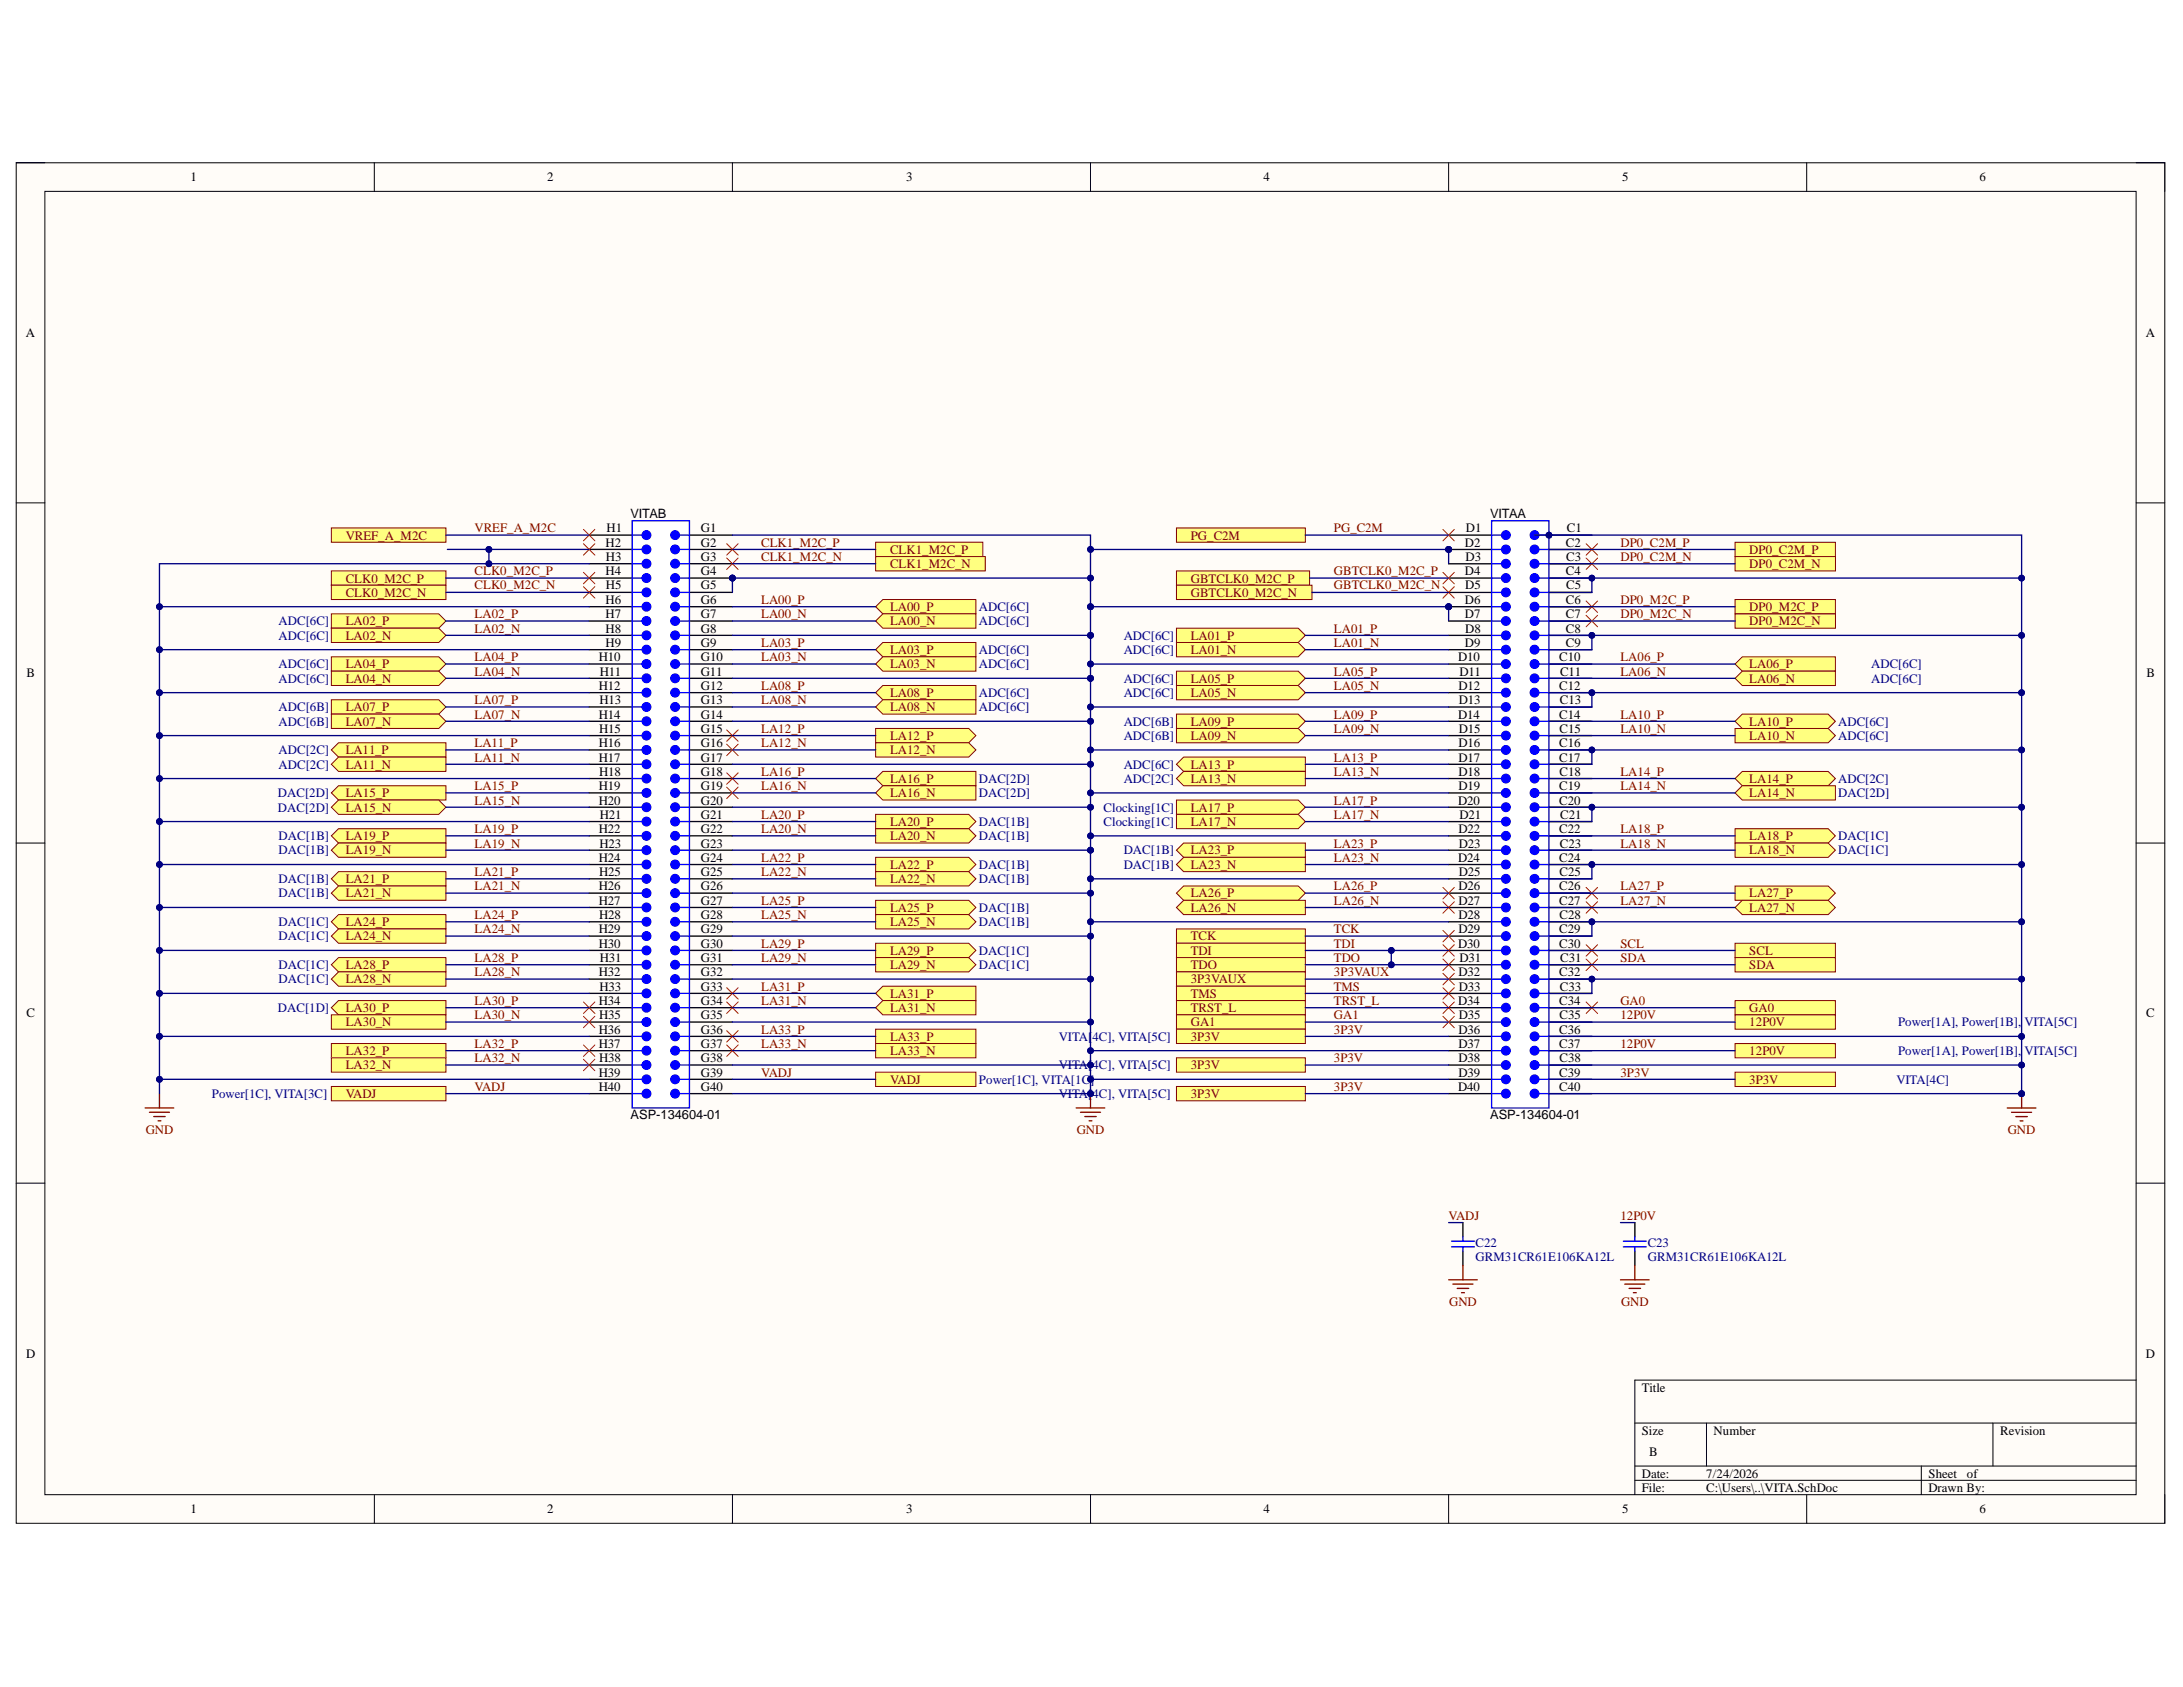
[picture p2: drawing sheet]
<svg xmlns="http://www.w3.org/2000/svg" width="279mm" height="216mm" viewBox="0 0 279 216" stroke-linecap="round" stroke-linejoin="round" font-family="sans-serif">
<defs><g id="words">
<g font-size="1.6">
<text x="24.4" y="23.2">1</text>
<text x="70" y="23.2">2</text>
<text x="116" y="23.2">3</text>
<text x="161.7" y="23.2">4</text>
<text x="207.6" y="23.2">5</text>
<text x="253.4" y="23.2">6</text>
<text x="3.3" y="43.2">A</text>
<text x="274.6" y="43.2">A</text>
<text x="77.5" y="69.9">H2</text>
<text x="77.5" y="71.8">H3</text>
<text x="77.6" y="68.1">H1</text>
<text x="80.7" y="66.3">VITAB</text>
<text x="89.7" y="68.1">G1</text>
<text x="89.7" y="69.9">G2</text>
<text x="89.7" y="71.8">G3</text>
<text x="187.5" y="69.9">D2</text>
<text x="187.6" y="71.8">D3</text>
<text x="187.6" y="68.1">D1</text>
<text x="190.7" y="66.3">VITAA</text>
<text x="200.4" y="69.9">C2</text>
<text x="200.5" y="71.8">C3</text>
<text x="200.5" y="68.1">C1</text>
<text x="77.5" y="73.6">H4</text>
<text x="77.5" y="77.3">H6</text>
<text x="77.5" y="75.4">H5</text>
<text x="89.7" y="73.6">G4</text>
<text x="89.7" y="75.4">G5</text>
<text x="89.7" y="77.3">G6</text>
<text x="187.5" y="73.6">D4</text>
<text x="187.5" y="77.3">D6</text>
<text x="187.5" y="75.4">D5</text>
<text x="200.4" y="73.6">C4</text>
<text x="200.4" y="77.3">C6</text>
<text x="200.5" y="75.4">C5</text>
<text x="77.5" y="79.1">H7</text>
<text x="77.5" y="81">H8</text>
<text x="77.5" y="82.8">H9</text>
<text x="89.7" y="79.1">G7</text>
<text x="89.7" y="81">G8</text>
<text x="89.7" y="82.8">G9</text>
<text x="187.5" y="79.1">D7</text>
<text x="187.5" y="82.8">D9</text>
<text x="187.5" y="81">D8</text>
<text x="200.4" y="79.1">C7</text>
<text x="200.4" y="81">C8</text>
<text x="200.4" y="82.8">C9</text>
<text x="3.4" y="86.7">B</text>
<text x="76.6" y="84.6">H10</text>
<text x="76.6" y="88.3">H12</text>
<text x="76.8" y="86.5">H11</text>
<text x="89.7" y="84.6">G10</text>
<text x="89.7" y="86.5">G11</text>
<text x="89.7" y="88.3">G12</text>
<text x="186.6" y="84.6">D10</text>
<text x="186.7" y="88.3">D12</text>
<text x="186.8" y="86.5">D11</text>
<text x="199.6" y="84.6">C10</text>
<text x="199.6" y="88.3">C12</text>
<text x="199.7" y="86.5">C11</text>
<text x="274.7" y="86.7">B</text>
<text x="76.6" y="92">H14</text>
<text x="76.6" y="95.6">H16</text>
<text x="76.7" y="93.8">H15</text>
<text x="76.7" y="90.1">H13</text>
<text x="89.7" y="90.1">G13</text>
<text x="89.7" y="92">G14</text>
<text x="89.7" y="93.8">G15</text>
<text x="89.7" y="95.6">G16</text>
<text x="186.6" y="92">D14</text>
<text x="186.7" y="95.6">D16</text>
<text x="186.7" y="90.1">D13</text>
<text x="186.7" y="93.8">D15</text>
<text x="199.6" y="92">C14</text>
<text x="199.6" y="95.6">C16</text>
<text x="199.6" y="93.8">C15</text>
<text x="199.7" y="90.1">C13</text>
<text x="76.6" y="97.5">H17</text>
<text x="76.6" y="101.1">H19</text>
<text x="76.7" y="99.3">H18</text>
<text x="89.7" y="97.5">G17</text>
<text x="89.7" y="99.3">G18</text>
<text x="89.7" y="101.1">G19</text>
<text x="186.7" y="97.5">D17</text>
<text x="186.7" y="99.3">D18</text>
<text x="186.7" y="101.1">D19</text>
<text x="199.6" y="97.5">C17</text>
<text x="199.6" y="101.1">C19</text>
<text x="199.6" y="99.3">C18</text>
<text x="76.6" y="103">H20</text>
<text x="76.6" y="106.6">H22</text>
<text x="76.8" y="104.8">H21</text>
<text x="89.7" y="103">G20</text>
<text x="89.7" y="104.8">G21</text>
<text x="89.7" y="106.6">G22</text>
<text x="186.6" y="103">D20</text>
<text x="186.7" y="106.6">D22</text>
<text x="186.8" y="104.8">D21</text>
<text x="199.6" y="103">C20</text>
<text x="199.6" y="106.6">C22</text>
<text x="199.7" y="104.8">C21</text>
<text x="76.6" y="110.3">H24</text>
<text x="76.6" y="114">H26</text>
<text x="76.7" y="112.1">H25</text>
<text x="76.7" y="108.5">H23</text>
<text x="89.7" y="108.5">G23</text>
<text x="89.7" y="110.3">G24</text>
<text x="89.7" y="112.1">G25</text>
<text x="89.7" y="114">G26</text>
<text x="186.6" y="110.3">D24</text>
<text x="186.7" y="114">D26</text>
<text x="186.7" y="108.5">D23</text>
<text x="186.7" y="112.1">D25</text>
<text x="199.6" y="110.3">C24</text>
<text x="199.6" y="114">C26</text>
<text x="199.6" y="112.1">C25</text>
<text x="199.7" y="108.5">C23</text>
<text x="76.6" y="115.8">H27</text>
<text x="76.6" y="119.5">H29</text>
<text x="76.7" y="117.6">H28</text>
<text x="89.7" y="115.8">G27</text>
<text x="89.7" y="117.6">G28</text>
<text x="89.7" y="119.5">G29</text>
<text x="186.7" y="115.8">D27</text>
<text x="186.7" y="117.6">D28</text>
<text x="186.7" y="119.5">D29</text>
<text x="199.6" y="115.8">C27</text>
<text x="199.6" y="119.5">C29</text>
<text x="199.6" y="117.6">C28</text>
<text x="76.6" y="121.3">H30</text>
<text x="76.6" y="125">H32</text>
<text x="76.8" y="123.1">H31</text>
<text x="89.7" y="121.3">G30</text>
<text x="89.7" y="123.1">G31</text>
<text x="89.7" y="125">G32</text>
<text x="186.6" y="121.3">D30</text>
<text x="186.7" y="125">D32</text>
<text x="186.8" y="123.1">D31</text>
<text x="199.6" y="121.3">C30</text>
<text x="199.6" y="125">C32</text>
<text x="199.7" y="123.1">C31</text>
<text x="3.4" y="130.2">C</text>
<text x="76.6" y="128.6">H34</text>
<text x="76.7" y="130.5">H35</text>
<text x="76.7" y="126.8">H33</text>
<text x="89.7" y="126.8">G33</text>
<text x="89.7" y="128.6">G34</text>
<text x="89.7" y="130.5">G35</text>
<text x="186.6" y="128.6">D34</text>
<text x="186.7" y="126.8">D33</text>
<text x="186.7" y="130.5">D35</text>
<text x="199.6" y="128.6">C34</text>
<text x="199.6" y="130.5">C35</text>
<text x="199.7" y="126.8">C33</text>
<text x="274.7" y="130.2">C</text>
<text x="76.6" y="132.3">H36</text>
<text x="76.6" y="134.1">H37</text>
<text x="76.6" y="137.8">H39</text>
<text x="76.7" y="136">H38</text>
<text x="89.7" y="132.3">G36</text>
<text x="89.7" y="134.1">G37</text>
<text x="89.7" y="136">G38</text>
<text x="89.7" y="137.8">G39</text>
<text x="186.7" y="132.3">D36</text>
<text x="186.7" y="134.1">D37</text>
<text x="186.7" y="136">D38</text>
<text x="186.7" y="137.8">D39</text>
<text x="199.6" y="132.3">C36</text>
<text x="199.6" y="134.1">C37</text>
<text x="199.6" y="137.8">C39</text>
<text x="199.6" y="136">C38</text>
<text x="76.6" y="139.6">H40</text>
<text x="80.7" y="143.3">ASP-134604-01</text>
<text x="89.7" y="139.6">G40</text>
<text x="186.6" y="139.6">D40</text>
<text x="190.7" y="143.3">ASP-134604-01</text>
<text x="199.6" y="139.6">C40</text>
<text x="3.3" y="173.8">D</text>
<text x="274.6" y="173.8">D</text>
<text x="210.1" y="178.1">Title</text>
<text x="210.1" y="183.6">Size</text>
<text x="219.3" y="183.6">Number</text>
<text x="256" y="183.6">Revision</text>
<text x="210.1" y="189.1">Date:</text>
<text x="210.1" y="190.9">File:</text>
<text x="211.1" y="186.4">B</text>
<text x="218.4" y="189.1">7/24/2026</text>
<text x="218.4" y="190.9">C:\Users\..\VITA.SchDoc</text>
<text x="246.8" y="189.1">Sheet</text>
<text x="246.8" y="190.9">Drawn By:</text>
<text x="251.7" y="189.1">of</text>
<text x="24.4" y="193.7">1</text>
<text x="70" y="193.7">2</text>
<text x="116" y="193.7">3</text>
<text x="161.7" y="193.7">4</text>
<text x="207.6" y="193.7">5</text>
<text x="253.4" y="193.7">6</text>
</g>
<g font-size="1.6" fill="#800000">
<text x="44.2" y="69.1">VREF_A_M2C</text>
<text x="60.7" y="68.1">VREF_A_M2C</text>
<text x="97.4" y="69.9">CLK1_M2C_P</text>
<text x="97.4" y="71.8">CLK1_M2C_N</text>
<text x="113.9" y="70.9">CLK1_M2C_P</text>
<text x="152.4" y="69.1">PG_C2M</text>
<text x="170.7" y="68.1">PG_C2M</text>
<text x="207.4" y="69.9">DP0_C2M_P</text>
<text x="207.4" y="71.8">DP0_C2M_N</text>
<text x="223.9" y="70.9">DP0_C2M_P</text>
<text x="44.2" y="74.6">CLK0_M2C_P</text>
<text x="44.2" y="76.4">CLK0_M2C_N</text>
<text x="60.7" y="73.6">CLK0_M2C_P</text>
<text x="60.7" y="75.4">CLK0_M2C_N</text>
<text x="97.4" y="77.3">LA00_P</text>
<text x="113.9" y="72.7">CLK1_M2C_N</text>
<text x="152.4" y="74.6">GBTCLK0_M2C_P</text>
<text x="152.4" y="76.4">GBTCLK0_M2C_N</text>
<text x="170.7" y="73.6">GBTCLK0_M2C_P</text>
<text x="170.7" y="75.4">GBTCLK0_M2C_N</text>
<text x="207.4" y="77.3">DP0_M2C_P</text>
<text x="223.9" y="72.7">DP0_C2M_N</text>
<text x="44.2" y="80">LA02_P</text>
<text x="44.2" y="81.9">LA02_N</text>
<text x="60.7" y="79.1">LA02_P</text>
<text x="60.7" y="81">LA02_N</text>
<text x="97.4" y="79.1">LA00_N</text>
<text x="97.4" y="82.8">LA03_P</text>
<text x="113.9" y="78.2">LA00_P</text>
<text x="113.9" y="80">LA00_N</text>
<text x="113.9" y="83.7">LA03_P</text>
<text x="152.4" y="81.9">LA01_P</text>
<text x="152.4" y="83.7">LA01_N</text>
<text x="170.7" y="81">LA01_P</text>
<text x="170.7" y="82.8">LA01_N</text>
<text x="207.4" y="79.1">DP0_M2C_N</text>
<text x="223.9" y="78.2">DP0_M2C_P</text>
<text x="223.9" y="80">DP0_M2C_N</text>
<text x="44.2" y="85.5">LA04_P</text>
<text x="44.2" y="87.4">LA04_N</text>
<text x="60.7" y="84.6">LA04_P</text>
<text x="60.7" y="86.5">LA04_N</text>
<text x="97.4" y="84.6">LA03_N</text>
<text x="97.4" y="88.3">LA08_P</text>
<text x="113.9" y="85.5">LA03_N</text>
<text x="113.9" y="89.2">LA08_P</text>
<text x="152.4" y="87.4">LA05_P</text>
<text x="152.4" y="89.2">LA05_N</text>
<text x="170.7" y="86.5">LA05_P</text>
<text x="170.7" y="88.3">LA05_N</text>
<text x="207.4" y="84.6">LA06_P</text>
<text x="207.4" y="86.5">LA06_N</text>
<text x="223.9" y="85.5">LA06_P</text>
<text x="223.9" y="87.4">LA06_N</text>
<text x="44.2" y="91">LA07_P</text>
<text x="44.2" y="92.9">LA07_N</text>
<text x="60.7" y="90.1">LA07_P</text>
<text x="60.7" y="92">LA07_N</text>
<text x="60.7" y="95.6">LA11_P</text>
<text x="97.4" y="90.1">LA08_N</text>
<text x="97.4" y="93.8">LA12_P</text>
<text x="97.4" y="95.6">LA12_N</text>
<text x="113.9" y="91">LA08_N</text>
<text x="113.9" y="94.7">LA12_P</text>
<text x="152.4" y="92.9">LA09_P</text>
<text x="152.4" y="94.7">LA09_N</text>
<text x="170.7" y="92">LA09_P</text>
<text x="170.7" y="93.8">LA09_N</text>
<text x="207.4" y="92">LA10_P</text>
<text x="207.4" y="93.8">LA10_N</text>
<text x="223.9" y="92.9">LA10_P</text>
<text x="223.9" y="94.7">LA10_N</text>
<text x="44.2" y="96.5">LA11_P</text>
<text x="44.2" y="98.4">LA11_N</text>
<text x="60.7" y="97.5">LA11_N</text>
<text x="60.7" y="101.1">LA15_P</text>
<text x="97.4" y="99.3">LA16_P</text>
<text x="97.4" y="101.1">LA16_N</text>
<text x="113.9" y="96.5">LA12_N</text>
<text x="113.9" y="100.2">LA16_P</text>
<text x="152.4" y="98.4">LA13_P</text>
<text x="152.4" y="100.2">LA13_N</text>
<text x="170.7" y="97.5">LA13_P</text>
<text x="170.7" y="99.3">LA13_N</text>
<text x="207.4" y="99.3">LA14_P</text>
<text x="207.4" y="101.1">LA14_N</text>
<text x="223.9" y="100.2">LA14_P</text>
<text x="44.2" y="102">LA15_P</text>
<text x="44.2" y="103.9">LA15_N</text>
<text x="44.2" y="107.5">LA19_P</text>
<text x="60.7" y="103">LA15_N</text>
<text x="60.7" y="106.6">LA19_P</text>
<text x="97.4" y="104.8">LA20_P</text>
<text x="97.4" y="106.6">LA20_N</text>
<text x="113.9" y="102">LA16_N</text>
<text x="113.9" y="105.7">LA20_P</text>
<text x="113.9" y="107.5">LA20_N</text>
<text x="152.4" y="103.9">LA17_P</text>
<text x="152.4" y="105.7">LA17_N</text>
<text x="170.7" y="103">LA17_P</text>
<text x="170.7" y="104.8">LA17_N</text>
<text x="207.4" y="106.6">LA18_P</text>
<text x="223.9" y="102">LA14_N</text>
<text x="223.9" y="107.5">LA18_P</text>
<text x="44.2" y="109.4">LA19_N</text>
<text x="44.2" y="113">LA21_P</text>
<text x="60.7" y="108.5">LA19_N</text>
<text x="60.7" y="112.1">LA21_P</text>
<text x="60.7" y="114">LA21_N</text>
<text x="97.4" y="110.3">LA22_P</text>
<text x="97.4" y="112.1">LA22_N</text>
<text x="113.9" y="111.2">LA22_P</text>
<text x="113.9" y="113">LA22_N</text>
<text x="152.4" y="109.4">LA23_P</text>
<text x="152.4" y="111.2">LA23_N</text>
<text x="170.7" y="108.5">LA23_P</text>
<text x="170.7" y="110.3">LA23_N</text>
<text x="170.7" y="114">LA26_P</text>
<text x="207.4" y="108.5">LA18_N</text>
<text x="207.4" y="114">LA27_P</text>
<text x="223.9" y="109.4">LA18_N</text>
<text x="44.2" y="114.9">LA21_N</text>
<text x="44.2" y="118.5">LA24_P</text>
<text x="60.7" y="117.6">LA24_P</text>
<text x="60.7" y="119.5">LA24_N</text>
<text x="97.4" y="115.8">LA25_P</text>
<text x="97.4" y="117.6">LA25_N</text>
<text x="113.9" y="116.7">LA25_P</text>
<text x="113.9" y="118.5">LA25_N</text>
<text x="152.4" y="114.9">LA26_P</text>
<text x="152.4" y="116.7">LA26_N</text>
<text x="170.7" y="115.8">LA26_N</text>
<text x="170.7" y="119.5">TCK</text>
<text x="207.4" y="115.8">LA27_N</text>
<text x="223.9" y="114.9">LA27_P</text>
<text x="223.9" y="116.7">LA27_N</text>
<text x="44.2" y="120.3">LA24_N</text>
<text x="44.2" y="124">LA28_P</text>
<text x="44.2" y="125.8">LA28_N</text>
<text x="60.7" y="123.1">LA28_P</text>
<text x="60.7" y="125">LA28_N</text>
<text x="97.4" y="121.3">LA29_P</text>
<text x="97.4" y="123.1">LA29_N</text>
<text x="113.9" y="122.2">LA29_P</text>
<text x="113.9" y="124">LA29_N</text>
<text x="152.4" y="120.3">TCK</text>
<text x="152.4" y="122.2">TDI</text>
<text x="152.4" y="124">TDO</text>
<text x="152.4" y="125.8">3P3VAUX</text>
<text x="170.7" y="121.3">TDI</text>
<text x="170.7" y="123.1">TDO</text>
<text x="170.7" y="125">3P3VAUX</text>
<text x="207.4" y="121.3">SCL</text>
<text x="207.4" y="123.1">SDA</text>
<text x="223.9" y="122.2">SCL</text>
<text x="223.9" y="124">SDA</text>
<text x="44.2" y="129.5">LA30_P</text>
<text x="44.2" y="131.3">LA30_N</text>
<text x="60.7" y="128.6">LA30_P</text>
<text x="60.7" y="130.5">LA30_N</text>
<text x="97.4" y="126.8">LA31_P</text>
<text x="97.4" y="128.6">LA31_N</text>
<text x="113.9" y="127.7">LA31_P</text>
<text x="113.9" y="129.5">LA31_N</text>
<text x="152.4" y="127.7">TMS</text>
<text x="152.4" y="129.5">TRST_L</text>
<text x="152.4" y="131.3">GA1</text>
<text x="170.7" y="126.8">TMS</text>
<text x="170.7" y="128.6">TRST_L</text>
<text x="170.7" y="130.5">GA1</text>
<text x="207.4" y="128.6">GA0</text>
<text x="207.4" y="130.5">12P0V</text>
<text x="223.9" y="129.5">GA0</text>
<text x="223.9" y="131.3">12P0V</text>
<text x="44.2" y="135">LA32_P</text>
<text x="44.2" y="136.8">LA32_N</text>
<text x="60.7" y="134.1">LA32_P</text>
<text x="60.7" y="136">LA32_N</text>
<text x="97.4" y="132.3">LA33_P</text>
<text x="97.4" y="134.1">LA33_N</text>
<text x="97.4" y="137.8">VADJ</text>
<text x="113.9" y="133.2">LA33_P</text>
<text x="113.9" y="135">LA33_N</text>
<text x="152.4" y="133.2">3P3V</text>
<text x="152.4" y="136.8">3P3V</text>
<text x="170.7" y="132.3">3P3V</text>
<text x="170.7" y="136">3P3V</text>
<text x="207.4" y="134.1">12P0V</text>
<text x="207.4" y="137.8">3P3V</text>
<text x="223.9" y="135">12P0V</text>
<text x="44.2" y="140.5">VADJ</text>
<text x="60.7" y="139.6">VADJ</text>
<text x="113.9" y="138.7">VADJ</text>
<text x="152.4" y="140.5">3P3V</text>
<text x="170.7" y="139.6">3P3V</text>
<text x="223.9" y="138.7">3P3V</text>
<text x="18.7" y="145.1">GND</text>
<text x="137.8" y="145.1">GND</text>
<text x="257" y="145.1">GND</text>
<text x="185.4" y="156.1">VADJ</text>
<text x="207.4" y="156.1">12P0V</text>
<text x="185.5" y="167.1">GND</text>
<text x="207.5" y="167.1">GND</text>
</g>
<g font-size="1.6" fill="#000080">
<text x="35.7" y="80">ADC[6C]</text>
<text x="35.7" y="81.9">ADC[6C]</text>
<text x="125.3" y="78.2">ADC[6C]</text>
<text x="125.3" y="80">ADC[6C]</text>
<text x="125.3" y="83.7">ADC[6C]</text>
<text x="143.8" y="81.9">ADC[6C]</text>
<text x="143.8" y="83.7">ADC[6C]</text>
<text x="35.7" y="85.5">ADC[6C]</text>
<text x="35.7" y="87.4">ADC[6C]</text>
<text x="125.3" y="85.5">ADC[6C]</text>
<text x="125.3" y="89.2">ADC[6C]</text>
<text x="143.8" y="87.4">ADC[6C]</text>
<text x="143.8" y="89.2">ADC[6C]</text>
<text x="239.5" y="85.5">ADC[6C]</text>
<text x="239.5" y="87.4">ADC[6C]</text>
<text x="35.7" y="91">ADC[6B]</text>
<text x="35.7" y="92.9">ADC[6B]</text>
<text x="125.3" y="91">ADC[6C]</text>
<text x="143.8" y="92.9">ADC[6B]</text>
<text x="143.8" y="94.7">ADC[6B]</text>
<text x="235.3" y="92.9">ADC[6C]</text>
<text x="235.3" y="94.7">ADC[6C]</text>
<text x="35.7" y="96.5">ADC[2C]</text>
<text x="35.7" y="98.4">ADC[2C]</text>
<text x="125.3" y="100.2">DAC[2D]</text>
<text x="143.8" y="98.4">ADC[6C]</text>
<text x="143.8" y="100.2">ADC[2C]</text>
<text x="235.3" y="100.2">ADC[2C]</text>
<text x="35.6" y="102">DAC[2D]</text>
<text x="35.6" y="103.9">DAC[2D]</text>
<text x="35.7" y="107.5">DAC[1B]</text>
<text x="125.3" y="102">DAC[2D]</text>
<text x="125.3" y="105.7">DAC[1B]</text>
<text x="125.3" y="107.5">DAC[1B]</text>
<text x="141.2" y="103.9">Clocking[1C]</text>
<text x="141.2" y="105.7">Clocking[1C]</text>
<text x="235.3" y="102">DAC[2D]</text>
<text x="235.3" y="107.5">DAC[1C]</text>
<text x="35.7" y="109.4">DAC[1B]</text>
<text x="35.7" y="113">DAC[1B]</text>
<text x="125.3" y="111.2">DAC[1B]</text>
<text x="125.3" y="113">DAC[1B]</text>
<text x="143.8" y="109.4">DAC[1B]</text>
<text x="143.8" y="111.2">DAC[1B]</text>
<text x="235.3" y="109.4">DAC[1C]</text>
<text x="35.7" y="114.9">DAC[1B]</text>
<text x="35.7" y="118.5">DAC[1C]</text>
<text x="125.3" y="116.7">DAC[1B]</text>
<text x="125.3" y="118.5">DAC[1B]</text>
<text x="35.7" y="120.3">DAC[1C]</text>
<text x="35.7" y="124">DAC[1C]</text>
<text x="35.7" y="125.8">DAC[1C]</text>
<text x="125.3" y="122.2">DAC[1C]</text>
<text x="125.3" y="124">DAC[1C]</text>
<text x="35.6" y="129.5">DAC[1D]</text>
<text x="242.9" y="131.3">Power[1A], Power[1B],</text>
<text x="259.1" y="131.3">VITA[5C]</text>
<text x="135.5" y="133.2">VITA[4C], VITA[5C]</text>
<text x="135.5" y="136.8">VITA[4C], VITA[5C]</text>
<text x="242.9" y="135">Power[1A], Power[1B],</text>
<text x="259.1" y="135">VITA[5C]</text>
<text x="27.1" y="140.5">Power[1C], VITA[3C]</text>
<text x="125.3" y="138.7">Power[1C], VITA[1C]</text>
<text x="135.5" y="140.5">VITA[4C], VITA[5C]</text>
<text x="242.7" y="138.7">VITA[4C]</text>
<text x="188.9" y="159.6">C22</text>
<text x="188.9" y="161.4">GRM31CR61E106KA12L</text>
<text x="210.9" y="159.6">C23</text>
<text x="210.9" y="161.4">GRM31CR61E106KA12L</text>
</g>
</g></defs>
<path d="M2.1 20.8h275v174.1h-275z" fill-rule="evenodd" fill="#fffcf8"/>
<path d="M2.1 20.8h275v174.1h-275z" fill="none" stroke="#000" stroke-width=".13"/>
<path d="M5.7 24.5h267.7v166.8h-267.7z" fill-rule="evenodd" fill="#fffcf8"/>
<g fill="none" stroke="#000" stroke-width=".13">
<path d="M2.1 20.8h3.6M5.7 24.5h267.7v166.8h-267.7zM47.9 20.8v3.7M93.7 20.8v3.7M139.6 20.8v3.7M185.4 20.8v3.7M231.2 20.8v3.7M273.4 20.8h3.7v3.7M2.1 64.4h3.6M273.4 64.4h3.7M2.1 107.9h3.6M273.4 107.9h3.7"/>
<path d="M2.1 151.4h3.6M273.4 151.4h3.7M273.4 176.6h-64.2v14.7M47.9 191.3v3.6M93.7 191.3v3.6M139.6 191.3v3.6M185.4 191.3v3.6M209.2 182.1h64.2M209.2 187.6h64.2M209.2 189.4h64.2M218.4 182.1v5.5M231.2 191.3v3.6"/>
<path d="M245.9 187.6v3.7M255.1 182.1v5.5M277.1 191.3v3.6"/>
</g>
<circle cx="198.2" cy="68.5" r=".37" fill="#000080"/>
<circle cx="198.2" cy="68.5" r=".37" fill="none" stroke="#000080" stroke-width=".13"/>
<circle cx="185.4" cy="70.3" r=".37" fill="#000080"/>
<circle cx="185.4" cy="70.3" r=".37" fill="none" stroke="#000080" stroke-width=".13"/>
<circle cx="185.4" cy="77.6" r=".37" fill="#000080"/>
<circle cx="185.4" cy="77.6" r=".37" fill="none" stroke="#000080" stroke-width=".13"/>
<path d="M198.2 68.5h5.5" fill="none" stroke="#000" stroke-width=".17"/>
<circle cx="198.2" cy="68.5" r=".37" fill="#000080"/>
<circle cx="198.2" cy="68.5" r=".37" fill="none" stroke="#000080" stroke-width=".13"/>
<g fill="none" stroke="#000" stroke-width=".17">
<path d="M185.4 70.3h5.5M185.4 68.5h5.5M198.2 70.3h5.5M198.2 72.2h5.5M198.2 74h5.5M198.2 75.8h5.5M198.2 77.6h5.5M198.2 79.5h5.5M198.2 81.3h5.5M198.2 83.1h5.5M198.2 85h5.5M198.2 86.8h5.5"/>
<path d="M198.2 88.6h5.5M198.2 90.5h5.5M198.2 92.3h5.5M198.2 94.1h5.5M198.2 96h5.5M198.2 97.8h5.5M198.2 99.6h5.5M198.2 101.5h5.5M198.2 103.3h5.5M198.2 105.1h5.5M198.2 107h5.5M198.2 108.8h5.5"/>
<path d="M198.2 110.6h5.5M198.2 112.5h5.5M198.2 114.3h5.5M198.2 116.1h5.5M198.2 118h5.5M198.2 119.8h5.5M198.2 121.6h5.5M198.2 123.5h5.5M198.2 125.3h5.5M198.2 127.1h5.5M198.2 129h5.5M198.2 130.8h5.5"/>
<path d="M198.2 132.6h5.5M198.2 134.5h5.5M198.2 136.3h5.5M198.2 138.1h5.5M198.2 140h5.5"/>
</g>
<circle cx="185.4" cy="70.3" r=".37" fill="#000080"/>
<circle cx="185.4" cy="70.3" r=".37" fill="none" stroke="#000080" stroke-width=".13"/>
<path d="M185.4 72.2h5.5M185.4 74h5.5M185.4 75.8h5.5M185.4 77.6h5.5" fill="none" stroke="#000" stroke-width=".17"/>
<circle cx="185.4" cy="77.6" r=".37" fill="#000080"/>
<circle cx="185.4" cy="77.6" r=".37" fill="none" stroke="#000080" stroke-width=".13"/>
<g fill="none" stroke="#000" stroke-width=".17">
<path d="M185.4 79.5h5.5M185.4 81.3h5.5M185.4 83.1h5.5M185.4 85h5.5M185.4 86.8h5.5M185.4 88.6h5.5M185.4 90.5h5.5M185.4 92.3h5.5M185.4 94.1h5.5M185.4 96h5.5M185.4 97.8h5.5M185.4 99.6h5.5"/>
<path d="M185.4 101.5h5.5M185.4 103.3h5.5M185.4 105.1h5.5M185.4 107h5.5M185.4 108.8h5.5M185.4 110.6h5.5M185.4 112.5h5.5M185.4 114.3h5.5M185.4 116.1h5.5M185.4 118h5.5M185.4 119.8h5.5M185.4 121.6h5.5"/>
<path d="M185.4 123.5h5.5M185.4 125.3h5.5M185.4 127.1h5.5M185.4 129h5.5M185.4 130.8h5.5M185.4 132.6h5.5M185.4 134.5h5.5M185.4 136.3h5.5M185.4 138.1h5.5M185.4 140h5.5"/>
</g>
<path d="M190.9 66.7h7.3v75.1h-7.3z" fill-rule="evenodd" fill="#fff"/>
<g fill="none" stroke="#00f" stroke-width=".17">
<path d="M190.9 66.7h7.3v75.1h-7.3zM190.9 68.5h1.3M190.9 72.2h1.3M190.9 70.3h1.3M190.9 75.8h1.3M190.9 74h1.3M190.9 77.6h1.3M190.9 79.5h1.3M197 68.5h1.2M197 72.2h1.2M197 70.3h1.2M197 75.8h1.2"/>
<path d="M197 74h1.2M197 77.6h1.2M197 79.5h1.2M190.9 85h1.3M190.9 86.8h1.3M190.9 88.6h1.3M190.9 81.3h1.3M190.9 83.1h1.3M190.9 92.3h1.3M190.9 90.5h1.3M190.9 94.1h1.3M190.9 96h1.3"/>
<path d="M190.9 97.8h1.3M190.9 99.6h1.3M197 85h1.2M197 86.8h1.2M197 88.6h1.2M197 81.3h1.2M197 83.1h1.2M197 92.3h1.2M197 90.5h1.2M197 94.1h1.2M197 96h1.2M197 97.8h1.2"/>
<path d="M197 99.6h1.2M190.9 114.3h1.3M190.9 116.1h1.3M190.9 112.5h1.3M190.9 119.8h1.3M190.9 118h1.3M190.9 103.3h1.3M190.9 105.1h1.3M190.9 101.5h1.3M190.9 108.8h1.3M190.9 110.6h1.3M190.9 107h1.3"/>
<path d="M197 114.3h1.2M197 116.1h1.2M197 112.5h1.2M197 119.8h1.2M197 118h1.2M197 103.3h1.2M197 105.1h1.2M197 101.5h1.2M197 108.8h1.2M197 110.6h1.2M197 107h1.2M190.9 121.6h1.3"/>
<path d="M190.9 123.5h1.3M190.9 125.3h1.3M190.9 127.1h1.3M190.9 132.6h1.3M190.9 134.5h1.3M190.9 129h1.3M190.9 130.8h1.3M190.9 138.1h1.3M190.9 140h1.3M190.9 136.3h1.3M197 121.6h1.2M197 123.5h1.2"/>
<path d="M197 125.3h1.2M197 127.1h1.2M197 132.6h1.2M197 134.5h1.2M197 129h1.2M197 130.8h1.2M197 138.1h1.2M197 140h1.2M197 136.3h1.2"/>
</g>
<circle cx="196.4" cy="68.5" r=".55" fill="#00f"/>
<circle cx="196.4" cy="68.5" r=".55" fill="none" stroke="#00f" stroke-width=".17"/>
<circle cx="192.7" cy="68.5" r=".55" fill="#00f"/>
<circle cx="192.7" cy="68.5" r=".55" fill="none" stroke="#00f" stroke-width=".17"/>
<circle cx="196.4" cy="72.2" r=".55" fill="#00f"/>
<circle cx="196.4" cy="72.2" r=".55" fill="none" stroke="#00f" stroke-width=".17"/>
<circle cx="192.7" cy="72.2" r=".55" fill="#00f"/>
<circle cx="192.7" cy="72.2" r=".55" fill="none" stroke="#00f" stroke-width=".17"/>
<circle cx="196.4" cy="70.3" r=".55" fill="#00f"/>
<circle cx="196.4" cy="70.3" r=".55" fill="none" stroke="#00f" stroke-width=".17"/>
<circle cx="192.7" cy="70.3" r=".55" fill="#00f"/>
<circle cx="192.7" cy="70.3" r=".55" fill="none" stroke="#00f" stroke-width=".17"/>
<circle cx="196.4" cy="74" r=".55" fill="#00f"/>
<circle cx="196.4" cy="74" r=".55" fill="none" stroke="#00f" stroke-width=".17"/>
<circle cx="192.7" cy="74" r=".55" fill="#00f"/>
<circle cx="192.7" cy="74" r=".55" fill="none" stroke="#00f" stroke-width=".17"/>
<circle cx="196.4" cy="77.6" r=".55" fill="#00f"/>
<circle cx="196.4" cy="77.6" r=".55" fill="none" stroke="#00f" stroke-width=".17"/>
<circle cx="192.7" cy="77.6" r=".55" fill="#00f"/>
<circle cx="192.7" cy="77.6" r=".55" fill="none" stroke="#00f" stroke-width=".17"/>
<circle cx="196.4" cy="75.8" r=".55" fill="#00f"/>
<circle cx="196.4" cy="75.8" r=".55" fill="none" stroke="#00f" stroke-width=".17"/>
<circle cx="192.7" cy="75.8" r=".55" fill="#00f"/>
<circle cx="192.7" cy="75.8" r=".55" fill="none" stroke="#00f" stroke-width=".17"/>
<circle cx="196.4" cy="81.3" r=".55" fill="#00f"/>
<circle cx="196.4" cy="81.3" r=".55" fill="none" stroke="#00f" stroke-width=".17"/>
<circle cx="192.7" cy="81.3" r=".55" fill="#00f"/>
<circle cx="192.7" cy="81.3" r=".55" fill="none" stroke="#00f" stroke-width=".17"/>
<circle cx="196.4" cy="79.5" r=".55" fill="#00f"/>
<circle cx="196.4" cy="79.5" r=".55" fill="none" stroke="#00f" stroke-width=".17"/>
<circle cx="192.7" cy="79.5" r=".55" fill="#00f"/>
<circle cx="192.7" cy="79.5" r=".55" fill="none" stroke="#00f" stroke-width=".17"/>
<circle cx="196.4" cy="83.1" r=".55" fill="#00f"/>
<circle cx="196.4" cy="83.1" r=".55" fill="none" stroke="#00f" stroke-width=".17"/>
<circle cx="192.7" cy="83.1" r=".55" fill="#00f"/>
<circle cx="192.7" cy="83.1" r=".55" fill="none" stroke="#00f" stroke-width=".17"/>
<circle cx="196.4" cy="86.8" r=".55" fill="#00f"/>
<circle cx="196.4" cy="86.8" r=".55" fill="none" stroke="#00f" stroke-width=".17"/>
<circle cx="192.7" cy="86.8" r=".55" fill="#00f"/>
<circle cx="192.7" cy="86.8" r=".55" fill="none" stroke="#00f" stroke-width=".17"/>
<circle cx="196.4" cy="85" r=".55" fill="#00f"/>
<circle cx="196.4" cy="85" r=".55" fill="none" stroke="#00f" stroke-width=".17"/>
<circle cx="192.7" cy="85" r=".55" fill="#00f"/>
<circle cx="192.7" cy="85" r=".55" fill="none" stroke="#00f" stroke-width=".17"/>
<circle cx="196.4" cy="90.5" r=".55" fill="#00f"/>
<circle cx="196.4" cy="90.5" r=".55" fill="none" stroke="#00f" stroke-width=".17"/>
<circle cx="192.7" cy="90.5" r=".55" fill="#00f"/>
<circle cx="192.7" cy="90.5" r=".55" fill="none" stroke="#00f" stroke-width=".17"/>
<circle cx="196.4" cy="88.6" r=".55" fill="#00f"/>
<circle cx="196.4" cy="88.6" r=".55" fill="none" stroke="#00f" stroke-width=".17"/>
<circle cx="192.7" cy="88.6" r=".55" fill="#00f"/>
<circle cx="192.7" cy="88.6" r=".55" fill="none" stroke="#00f" stroke-width=".17"/>
<circle cx="196.4" cy="92.3" r=".55" fill="#00f"/>
<circle cx="196.4" cy="92.3" r=".55" fill="none" stroke="#00f" stroke-width=".17"/>
<circle cx="192.7" cy="92.3" r=".55" fill="#00f"/>
<circle cx="192.7" cy="92.3" r=".55" fill="none" stroke="#00f" stroke-width=".17"/>
<circle cx="196.4" cy="96" r=".55" fill="#00f"/>
<circle cx="196.4" cy="96" r=".55" fill="none" stroke="#00f" stroke-width=".17"/>
<circle cx="192.7" cy="96" r=".55" fill="#00f"/>
<circle cx="192.7" cy="96" r=".55" fill="none" stroke="#00f" stroke-width=".17"/>
<circle cx="196.4" cy="94.1" r=".55" fill="#00f"/>
<circle cx="196.4" cy="94.1" r=".55" fill="none" stroke="#00f" stroke-width=".17"/>
<circle cx="192.7" cy="94.1" r=".55" fill="#00f"/>
<circle cx="192.7" cy="94.1" r=".55" fill="none" stroke="#00f" stroke-width=".17"/>
<circle cx="196.4" cy="99.6" r=".55" fill="#00f"/>
<circle cx="196.4" cy="99.6" r=".55" fill="none" stroke="#00f" stroke-width=".17"/>
<circle cx="192.7" cy="99.6" r=".55" fill="#00f"/>
<circle cx="192.7" cy="99.6" r=".55" fill="none" stroke="#00f" stroke-width=".17"/>
<circle cx="196.4" cy="97.8" r=".55" fill="#00f"/>
<circle cx="196.4" cy="97.8" r=".55" fill="none" stroke="#00f" stroke-width=".17"/>
<circle cx="192.7" cy="97.8" r=".55" fill="#00f"/>
<circle cx="192.7" cy="97.8" r=".55" fill="none" stroke="#00f" stroke-width=".17"/>
<circle cx="196.4" cy="101.5" r=".55" fill="#00f"/>
<circle cx="196.4" cy="101.5" r=".55" fill="none" stroke="#00f" stroke-width=".17"/>
<circle cx="192.7" cy="101.5" r=".55" fill="#00f"/>
<circle cx="192.7" cy="101.5" r=".55" fill="none" stroke="#00f" stroke-width=".17"/>
<circle cx="196.4" cy="105.1" r=".55" fill="#00f"/>
<circle cx="196.4" cy="105.1" r=".55" fill="none" stroke="#00f" stroke-width=".17"/>
<circle cx="192.7" cy="105.1" r=".55" fill="#00f"/>
<circle cx="192.7" cy="105.1" r=".55" fill="none" stroke="#00f" stroke-width=".17"/>
<circle cx="196.4" cy="103.3" r=".55" fill="#00f"/>
<circle cx="196.4" cy="103.3" r=".55" fill="none" stroke="#00f" stroke-width=".17"/>
<circle cx="192.7" cy="103.3" r=".55" fill="#00f"/>
<circle cx="192.7" cy="103.3" r=".55" fill="none" stroke="#00f" stroke-width=".17"/>
<circle cx="196.4" cy="108.8" r=".55" fill="#00f"/>
<circle cx="196.4" cy="108.8" r=".55" fill="none" stroke="#00f" stroke-width=".17"/>
<circle cx="192.7" cy="108.8" r=".55" fill="#00f"/>
<circle cx="192.7" cy="108.8" r=".55" fill="none" stroke="#00f" stroke-width=".17"/>
<circle cx="196.4" cy="107" r=".55" fill="#00f"/>
<circle cx="196.4" cy="107" r=".55" fill="none" stroke="#00f" stroke-width=".17"/>
<circle cx="192.7" cy="107" r=".55" fill="#00f"/>
<circle cx="192.7" cy="107" r=".55" fill="none" stroke="#00f" stroke-width=".17"/>
<circle cx="196.4" cy="110.6" r=".55" fill="#00f"/>
<circle cx="196.4" cy="110.6" r=".55" fill="none" stroke="#00f" stroke-width=".17"/>
<circle cx="192.7" cy="110.6" r=".55" fill="#00f"/>
<circle cx="192.7" cy="110.6" r=".55" fill="none" stroke="#00f" stroke-width=".17"/>
<circle cx="196.4" cy="114.3" r=".55" fill="#00f"/>
<circle cx="196.4" cy="114.3" r=".55" fill="none" stroke="#00f" stroke-width=".17"/>
<circle cx="192.7" cy="114.3" r=".55" fill="#00f"/>
<circle cx="192.7" cy="114.3" r=".55" fill="none" stroke="#00f" stroke-width=".17"/>
<circle cx="196.4" cy="112.5" r=".55" fill="#00f"/>
<circle cx="196.4" cy="112.5" r=".55" fill="none" stroke="#00f" stroke-width=".17"/>
<circle cx="192.7" cy="112.5" r=".55" fill="#00f"/>
<circle cx="192.7" cy="112.5" r=".55" fill="none" stroke="#00f" stroke-width=".17"/>
<circle cx="196.4" cy="118" r=".55" fill="#00f"/>
<circle cx="196.4" cy="118" r=".55" fill="none" stroke="#00f" stroke-width=".17"/>
<circle cx="192.7" cy="118" r=".55" fill="#00f"/>
<circle cx="192.7" cy="118" r=".55" fill="none" stroke="#00f" stroke-width=".17"/>
<circle cx="196.4" cy="116.1" r=".55" fill="#00f"/>
<circle cx="196.4" cy="116.1" r=".55" fill="none" stroke="#00f" stroke-width=".17"/>
<circle cx="192.7" cy="116.1" r=".55" fill="#00f"/>
<circle cx="192.7" cy="116.1" r=".55" fill="none" stroke="#00f" stroke-width=".17"/>
<circle cx="196.4" cy="119.8" r=".55" fill="#00f"/>
<circle cx="196.4" cy="119.8" r=".55" fill="none" stroke="#00f" stroke-width=".17"/>
<circle cx="192.7" cy="119.8" r=".55" fill="#00f"/>
<circle cx="192.7" cy="119.8" r=".55" fill="none" stroke="#00f" stroke-width=".17"/>
<circle cx="196.4" cy="123.5" r=".55" fill="#00f"/>
<circle cx="196.4" cy="123.5" r=".55" fill="none" stroke="#00f" stroke-width=".17"/>
<circle cx="192.7" cy="123.5" r=".55" fill="#00f"/>
<circle cx="192.7" cy="123.5" r=".55" fill="none" stroke="#00f" stroke-width=".17"/>
<circle cx="196.4" cy="121.6" r=".55" fill="#00f"/>
<circle cx="196.4" cy="121.6" r=".55" fill="none" stroke="#00f" stroke-width=".17"/>
<circle cx="192.7" cy="121.6" r=".55" fill="#00f"/>
<circle cx="192.7" cy="121.6" r=".55" fill="none" stroke="#00f" stroke-width=".17"/>
<circle cx="196.4" cy="127.1" r=".55" fill="#00f"/>
<circle cx="196.4" cy="127.1" r=".55" fill="none" stroke="#00f" stroke-width=".17"/>
<circle cx="192.7" cy="127.1" r=".55" fill="#00f"/>
<circle cx="192.7" cy="127.1" r=".55" fill="none" stroke="#00f" stroke-width=".17"/>
<circle cx="196.4" cy="125.3" r=".55" fill="#00f"/>
<circle cx="196.4" cy="125.3" r=".55" fill="none" stroke="#00f" stroke-width=".17"/>
<circle cx="192.7" cy="125.3" r=".55" fill="#00f"/>
<circle cx="192.7" cy="125.3" r=".55" fill="none" stroke="#00f" stroke-width=".17"/>
<circle cx="196.4" cy="129" r=".55" fill="#00f"/>
<circle cx="196.4" cy="129" r=".55" fill="none" stroke="#00f" stroke-width=".17"/>
<circle cx="192.7" cy="129" r=".55" fill="#00f"/>
<circle cx="192.7" cy="129" r=".55" fill="none" stroke="#00f" stroke-width=".17"/>
<circle cx="196.4" cy="132.6" r=".55" fill="#00f"/>
<circle cx="196.4" cy="132.6" r=".55" fill="none" stroke="#00f" stroke-width=".17"/>
<circle cx="192.7" cy="132.6" r=".55" fill="#00f"/>
<circle cx="192.7" cy="132.6" r=".55" fill="none" stroke="#00f" stroke-width=".17"/>
<circle cx="196.4" cy="130.8" r=".55" fill="#00f"/>
<circle cx="196.4" cy="130.8" r=".55" fill="none" stroke="#00f" stroke-width=".17"/>
<circle cx="192.7" cy="130.8" r=".55" fill="#00f"/>
<circle cx="192.7" cy="130.8" r=".55" fill="none" stroke="#00f" stroke-width=".17"/>
<circle cx="196.4" cy="136.3" r=".55" fill="#00f"/>
<circle cx="196.4" cy="136.3" r=".55" fill="none" stroke="#00f" stroke-width=".17"/>
<circle cx="192.7" cy="136.3" r=".55" fill="#00f"/>
<circle cx="192.7" cy="136.3" r=".55" fill="none" stroke="#00f" stroke-width=".17"/>
<circle cx="196.4" cy="134.5" r=".55" fill="#00f"/>
<circle cx="196.4" cy="134.5" r=".55" fill="none" stroke="#00f" stroke-width=".17"/>
<circle cx="192.7" cy="134.5" r=".55" fill="#00f"/>
<circle cx="192.7" cy="134.5" r=".55" fill="none" stroke="#00f" stroke-width=".17"/>
<circle cx="196.4" cy="138.1" r=".55" fill="#00f"/>
<circle cx="196.4" cy="138.1" r=".55" fill="none" stroke="#00f" stroke-width=".17"/>
<circle cx="192.7" cy="138.1" r=".55" fill="#00f"/>
<circle cx="192.7" cy="138.1" r=".55" fill="none" stroke="#00f" stroke-width=".17"/>
<circle cx="196.4" cy="140" r=".55" fill="#00f"/>
<circle cx="196.4" cy="140" r=".55" fill="none" stroke="#00f" stroke-width=".17"/>
<circle cx="192.7" cy="140" r=".55" fill="#00f"/>
<circle cx="192.7" cy="140" r=".55" fill="none" stroke="#00f" stroke-width=".17"/>
<circle cx="93.7" cy="74" r=".37" fill="#000080"/>
<circle cx="93.7" cy="74" r=".37" fill="none" stroke="#000080" stroke-width=".13"/>
<path d="M88.2 68.5h5.5M88.2 70.3h5.5M88.2 72.1h5.5M88.2 74h5.5" fill="none" stroke="#000" stroke-width=".17"/>
<circle cx="93.7" cy="74" r=".37" fill="#000080"/>
<circle cx="93.7" cy="74" r=".37" fill="none" stroke="#000080" stroke-width=".13"/>
<g fill="none" stroke="#000" stroke-width=".17">
<path d="M75.4 75.8h5.5M75.4 77.6h5.5M75.4 79.5h5.5M75.4 68.5h5.5M75.4 70.3h5.5M75.4 72.1h5.5M75.4 74h5.5M88.2 75.8h5.5M88.2 77.6h5.5M88.2 79.5h5.5M75.4 81.3h5.5M75.4 85h5.5"/>
<path d="M75.4 83.1h5.5M75.4 86.8h5.5M75.4 88.6h5.5M75.4 90.5h5.5M75.4 92.3h5.5M75.4 94.1h5.5M75.4 96h5.5M75.4 97.8h5.5M75.4 99.6h5.5M88.2 81.3h5.5M88.2 83.1h5.5M88.2 85h5.5"/>
<path d="M88.2 86.8h5.5M88.2 88.6h5.5M88.2 90.5h5.5M88.2 92.3h5.5M88.2 94.1h5.5M88.2 96h5.5M88.2 97.8h5.5M88.2 99.6h5.5M75.4 101.5h5.5M75.4 103.3h5.5M75.4 105.1h5.5M75.4 107h5.5"/>
<path d="M75.4 108.8h5.5M75.4 110.6h5.5M75.4 112.5h5.5M75.4 114.3h5.5M75.4 116.1h5.5M75.4 118h5.5M75.4 119.8h5.5M88.2 101.5h5.5M88.2 103.3h5.5M88.2 105.1h5.5M88.2 107h5.5M88.2 108.8h5.5"/>
<path d="M88.2 110.6h5.5M88.2 112.5h5.5M88.2 114.3h5.5M88.2 116.1h5.5M88.2 118h5.5M88.2 119.8h5.5M75.4 121.6h5.5M75.4 123.5h5.5M75.4 125.3h5.5M75.4 127.1h5.5M75.4 129h5.5M75.4 130.8h5.5"/>
<path d="M75.4 132.6h5.5M75.4 134.5h5.5M75.4 136.3h5.5M75.4 138.1h5.5M75.4 140h5.5M88.2 121.6h5.5M88.2 123.5h5.5M88.2 125.3h5.5M88.2 127.1h5.5M88.2 129h5.5M88.2 130.8h5.5M88.2 132.6h5.5"/>
<path d="M88.2 134.5h5.5M88.2 136.3h5.5M88.2 138.1h5.5M88.2 140h5.5"/>
</g>
<path d="M80.9 66.6h7.3v75.2h-7.3z" fill-rule="evenodd" fill="#fff"/>
<g fill="none" stroke="#00f" stroke-width=".17">
<path d="M80.9 68.5h1.3M80.9 72.1h1.3M80.9 75.8h1.3M80.9 74h1.3M80.9 77.6h1.3M80.9 79.5h1.3M80.9 70.3h1.3M80.9 66.6h7.3v75.2h-7.3zM87 68.5h1.2M87 72.1h1.2M87 70.3h1.2M87 75.8h1.2"/>
<path d="M87 74h1.2M87 77.6h1.2M87 79.5h1.2M80.9 85h1.3M80.9 81.3h1.3M80.9 83.1h1.3M80.9 86.8h1.3M80.9 88.6h1.3M80.9 92.3h1.3M80.9 90.5h1.3M80.9 94.1h1.3M80.9 96h1.3"/>
<path d="M80.9 97.8h1.3M80.9 99.6h1.3M87 85h1.2M87 86.8h1.2M87 88.6h1.2M87 81.3h1.2M87 83.1h1.2M87 92.3h1.2M87 90.5h1.2M87 94.1h1.2M87 96h1.2M87 97.8h1.2"/>
<path d="M87 99.6h1.2M80.9 114.3h1.3M80.9 116.1h1.3M80.9 112.5h1.3M80.9 119.8h1.3M80.9 118h1.3M80.9 103.3h1.3M80.9 105.1h1.3M80.9 101.5h1.3M80.9 108.8h1.3M80.9 110.6h1.3M80.9 107h1.3"/>
<path d="M87 114.3h1.2M87 116.1h1.2M87 112.5h1.2M87 119.8h1.2M87 118h1.2M87 103.3h1.2M87 105.1h1.2M87 101.5h1.2M87 108.8h1.2M87 110.6h1.2M87 107h1.2M80.9 121.6h1.3"/>
<path d="M80.9 123.5h1.3M80.9 125.3h1.3M80.9 127.1h1.3M80.9 132.6h1.3M80.9 134.5h1.3M80.9 129h1.3M80.9 130.8h1.3M80.9 138.1h1.3M80.9 140h1.3M80.9 136.3h1.3M87 121.6h1.2M87 123.5h1.2"/>
<path d="M87 125.3h1.2M87 127.1h1.2M87 132.6h1.2M87 134.5h1.2M87 129h1.2M87 130.8h1.2M87 138.1h1.2M87 140h1.2M87 136.3h1.2"/>
</g>
<circle cx="86.4" cy="68.5" r=".55" fill="#00f"/>
<circle cx="86.4" cy="68.5" r=".55" fill="none" stroke="#00f" stroke-width=".17"/>
<circle cx="82.7" cy="68.5" r=".55" fill="#00f"/>
<circle cx="82.7" cy="68.5" r=".55" fill="none" stroke="#00f" stroke-width=".17"/>
<circle cx="86.4" cy="72.1" r=".55" fill="#00f"/>
<circle cx="86.4" cy="72.1" r=".55" fill="none" stroke="#00f" stroke-width=".17"/>
<circle cx="82.7" cy="72.1" r=".55" fill="#00f"/>
<circle cx="82.7" cy="72.1" r=".55" fill="none" stroke="#00f" stroke-width=".17"/>
<circle cx="86.4" cy="70.3" r=".55" fill="#00f"/>
<circle cx="86.4" cy="70.3" r=".55" fill="none" stroke="#00f" stroke-width=".17"/>
<circle cx="82.7" cy="70.3" r=".55" fill="#00f"/>
<circle cx="82.7" cy="70.3" r=".55" fill="none" stroke="#00f" stroke-width=".17"/>
<circle cx="86.4" cy="74" r=".55" fill="#00f"/>
<circle cx="86.4" cy="74" r=".55" fill="none" stroke="#00f" stroke-width=".17"/>
<circle cx="82.7" cy="74" r=".55" fill="#00f"/>
<circle cx="82.7" cy="74" r=".55" fill="none" stroke="#00f" stroke-width=".17"/>
<circle cx="86.4" cy="77.6" r=".55" fill="#00f"/>
<circle cx="86.4" cy="77.6" r=".55" fill="none" stroke="#00f" stroke-width=".17"/>
<circle cx="82.7" cy="77.6" r=".55" fill="#00f"/>
<circle cx="82.7" cy="77.6" r=".55" fill="none" stroke="#00f" stroke-width=".17"/>
<circle cx="86.4" cy="75.8" r=".55" fill="#00f"/>
<circle cx="86.4" cy="75.8" r=".55" fill="none" stroke="#00f" stroke-width=".17"/>
<circle cx="82.7" cy="75.8" r=".55" fill="#00f"/>
<circle cx="82.7" cy="75.8" r=".55" fill="none" stroke="#00f" stroke-width=".17"/>
<circle cx="86.4" cy="81.3" r=".55" fill="#00f"/>
<circle cx="86.4" cy="81.3" r=".55" fill="none" stroke="#00f" stroke-width=".17"/>
<circle cx="82.7" cy="81.3" r=".55" fill="#00f"/>
<circle cx="82.7" cy="81.3" r=".55" fill="none" stroke="#00f" stroke-width=".17"/>
<circle cx="86.4" cy="79.5" r=".55" fill="#00f"/>
<circle cx="86.4" cy="79.5" r=".55" fill="none" stroke="#00f" stroke-width=".17"/>
<circle cx="82.7" cy="79.5" r=".55" fill="#00f"/>
<circle cx="82.7" cy="79.5" r=".55" fill="none" stroke="#00f" stroke-width=".17"/>
<circle cx="86.4" cy="83.1" r=".55" fill="#00f"/>
<circle cx="86.4" cy="83.1" r=".55" fill="none" stroke="#00f" stroke-width=".17"/>
<circle cx="82.7" cy="83.1" r=".55" fill="#00f"/>
<circle cx="82.7" cy="83.1" r=".55" fill="none" stroke="#00f" stroke-width=".17"/>
<circle cx="86.4" cy="86.8" r=".55" fill="#00f"/>
<circle cx="86.4" cy="86.8" r=".55" fill="none" stroke="#00f" stroke-width=".17"/>
<circle cx="82.7" cy="86.8" r=".55" fill="#00f"/>
<circle cx="82.7" cy="86.8" r=".55" fill="none" stroke="#00f" stroke-width=".17"/>
<circle cx="86.4" cy="85" r=".55" fill="#00f"/>
<circle cx="86.4" cy="85" r=".55" fill="none" stroke="#00f" stroke-width=".17"/>
<circle cx="82.7" cy="85" r=".55" fill="#00f"/>
<circle cx="82.7" cy="85" r=".55" fill="none" stroke="#00f" stroke-width=".17"/>
<circle cx="86.4" cy="90.5" r=".55" fill="#00f"/>
<circle cx="86.4" cy="90.5" r=".55" fill="none" stroke="#00f" stroke-width=".17"/>
<circle cx="82.7" cy="90.5" r=".55" fill="#00f"/>
<circle cx="82.7" cy="90.5" r=".55" fill="none" stroke="#00f" stroke-width=".17"/>
<circle cx="86.4" cy="88.6" r=".55" fill="#00f"/>
<circle cx="86.4" cy="88.6" r=".55" fill="none" stroke="#00f" stroke-width=".17"/>
<circle cx="82.7" cy="88.6" r=".55" fill="#00f"/>
<circle cx="82.7" cy="88.6" r=".55" fill="none" stroke="#00f" stroke-width=".17"/>
<circle cx="86.4" cy="92.3" r=".55" fill="#00f"/>
<circle cx="86.4" cy="92.3" r=".55" fill="none" stroke="#00f" stroke-width=".17"/>
<circle cx="82.7" cy="92.3" r=".55" fill="#00f"/>
<circle cx="82.7" cy="92.3" r=".55" fill="none" stroke="#00f" stroke-width=".17"/>
<circle cx="86.4" cy="96" r=".55" fill="#00f"/>
<circle cx="86.4" cy="96" r=".55" fill="none" stroke="#00f" stroke-width=".17"/>
<circle cx="82.7" cy="96" r=".55" fill="#00f"/>
<circle cx="82.7" cy="96" r=".55" fill="none" stroke="#00f" stroke-width=".17"/>
<circle cx="86.4" cy="94.1" r=".55" fill="#00f"/>
<circle cx="86.4" cy="94.1" r=".55" fill="none" stroke="#00f" stroke-width=".17"/>
<circle cx="82.7" cy="94.1" r=".55" fill="#00f"/>
<circle cx="82.7" cy="94.1" r=".55" fill="none" stroke="#00f" stroke-width=".17"/>
<circle cx="86.4" cy="99.6" r=".55" fill="#00f"/>
<circle cx="86.4" cy="99.6" r=".55" fill="none" stroke="#00f" stroke-width=".17"/>
<circle cx="82.7" cy="99.6" r=".55" fill="#00f"/>
<circle cx="82.7" cy="99.6" r=".55" fill="none" stroke="#00f" stroke-width=".17"/>
<circle cx="86.4" cy="97.8" r=".55" fill="#00f"/>
<circle cx="86.4" cy="97.8" r=".55" fill="none" stroke="#00f" stroke-width=".17"/>
<circle cx="82.7" cy="97.8" r=".55" fill="#00f"/>
<circle cx="82.7" cy="97.8" r=".55" fill="none" stroke="#00f" stroke-width=".17"/>
<circle cx="86.4" cy="101.5" r=".55" fill="#00f"/>
<circle cx="86.4" cy="101.5" r=".55" fill="none" stroke="#00f" stroke-width=".17"/>
<circle cx="82.7" cy="101.5" r=".55" fill="#00f"/>
<circle cx="82.7" cy="101.5" r=".55" fill="none" stroke="#00f" stroke-width=".17"/>
<circle cx="86.4" cy="105.1" r=".55" fill="#00f"/>
<circle cx="86.4" cy="105.1" r=".55" fill="none" stroke="#00f" stroke-width=".17"/>
<circle cx="82.7" cy="105.1" r=".55" fill="#00f"/>
<circle cx="82.7" cy="105.1" r=".55" fill="none" stroke="#00f" stroke-width=".17"/>
<circle cx="86.4" cy="103.3" r=".55" fill="#00f"/>
<circle cx="86.4" cy="103.3" r=".55" fill="none" stroke="#00f" stroke-width=".17"/>
<circle cx="82.7" cy="103.3" r=".55" fill="#00f"/>
<circle cx="82.7" cy="103.3" r=".55" fill="none" stroke="#00f" stroke-width=".17"/>
<circle cx="86.4" cy="108.8" r=".55" fill="#00f"/>
<circle cx="86.4" cy="108.8" r=".55" fill="none" stroke="#00f" stroke-width=".17"/>
<circle cx="82.7" cy="108.8" r=".55" fill="#00f"/>
<circle cx="82.7" cy="108.8" r=".55" fill="none" stroke="#00f" stroke-width=".17"/>
<circle cx="86.4" cy="107" r=".55" fill="#00f"/>
<circle cx="86.4" cy="107" r=".55" fill="none" stroke="#00f" stroke-width=".17"/>
<circle cx="82.7" cy="107" r=".55" fill="#00f"/>
<circle cx="82.7" cy="107" r=".55" fill="none" stroke="#00f" stroke-width=".17"/>
<circle cx="86.4" cy="110.6" r=".55" fill="#00f"/>
<circle cx="86.4" cy="110.6" r=".55" fill="none" stroke="#00f" stroke-width=".17"/>
<circle cx="82.7" cy="110.6" r=".55" fill="#00f"/>
<circle cx="82.7" cy="110.6" r=".55" fill="none" stroke="#00f" stroke-width=".17"/>
<circle cx="86.4" cy="114.3" r=".55" fill="#00f"/>
<circle cx="86.4" cy="114.3" r=".55" fill="none" stroke="#00f" stroke-width=".17"/>
<circle cx="82.7" cy="114.3" r=".55" fill="#00f"/>
<circle cx="82.7" cy="114.3" r=".55" fill="none" stroke="#00f" stroke-width=".17"/>
<circle cx="86.4" cy="112.5" r=".55" fill="#00f"/>
<circle cx="86.4" cy="112.5" r=".55" fill="none" stroke="#00f" stroke-width=".17"/>
<circle cx="82.7" cy="112.5" r=".55" fill="#00f"/>
<circle cx="82.7" cy="112.5" r=".55" fill="none" stroke="#00f" stroke-width=".17"/>
<circle cx="86.4" cy="118" r=".55" fill="#00f"/>
<circle cx="86.4" cy="118" r=".55" fill="none" stroke="#00f" stroke-width=".17"/>
<circle cx="82.7" cy="118" r=".55" fill="#00f"/>
<circle cx="82.7" cy="118" r=".55" fill="none" stroke="#00f" stroke-width=".17"/>
<circle cx="86.4" cy="116.1" r=".55" fill="#00f"/>
<circle cx="86.4" cy="116.1" r=".55" fill="none" stroke="#00f" stroke-width=".17"/>
<circle cx="82.7" cy="116.1" r=".55" fill="#00f"/>
<circle cx="82.7" cy="116.1" r=".55" fill="none" stroke="#00f" stroke-width=".17"/>
<circle cx="86.4" cy="119.8" r=".55" fill="#00f"/>
<circle cx="86.4" cy="119.8" r=".55" fill="none" stroke="#00f" stroke-width=".17"/>
<circle cx="82.7" cy="119.8" r=".55" fill="#00f"/>
<circle cx="82.7" cy="119.8" r=".55" fill="none" stroke="#00f" stroke-width=".17"/>
<circle cx="86.4" cy="123.5" r=".55" fill="#00f"/>
<circle cx="86.4" cy="123.5" r=".55" fill="none" stroke="#00f" stroke-width=".17"/>
<circle cx="82.7" cy="123.5" r=".55" fill="#00f"/>
<circle cx="82.7" cy="123.5" r=".55" fill="none" stroke="#00f" stroke-width=".17"/>
<circle cx="86.4" cy="121.6" r=".55" fill="#00f"/>
<circle cx="86.4" cy="121.6" r=".55" fill="none" stroke="#00f" stroke-width=".17"/>
<circle cx="82.7" cy="121.6" r=".55" fill="#00f"/>
<circle cx="82.7" cy="121.6" r=".55" fill="none" stroke="#00f" stroke-width=".17"/>
<circle cx="86.4" cy="127.1" r=".55" fill="#00f"/>
<circle cx="86.4" cy="127.1" r=".55" fill="none" stroke="#00f" stroke-width=".17"/>
<circle cx="82.7" cy="127.1" r=".55" fill="#00f"/>
<circle cx="82.7" cy="127.1" r=".55" fill="none" stroke="#00f" stroke-width=".17"/>
<circle cx="86.4" cy="125.3" r=".55" fill="#00f"/>
<circle cx="86.4" cy="125.3" r=".55" fill="none" stroke="#00f" stroke-width=".17"/>
<circle cx="82.7" cy="125.3" r=".55" fill="#00f"/>
<circle cx="82.7" cy="125.3" r=".55" fill="none" stroke="#00f" stroke-width=".17"/>
<circle cx="86.4" cy="129" r=".55" fill="#00f"/>
<circle cx="86.4" cy="129" r=".55" fill="none" stroke="#00f" stroke-width=".17"/>
<circle cx="82.7" cy="129" r=".55" fill="#00f"/>
<circle cx="82.7" cy="129" r=".55" fill="none" stroke="#00f" stroke-width=".17"/>
<circle cx="86.4" cy="132.6" r=".55" fill="#00f"/>
<circle cx="86.4" cy="132.6" r=".55" fill="none" stroke="#00f" stroke-width=".17"/>
<circle cx="82.7" cy="132.6" r=".55" fill="#00f"/>
<circle cx="82.7" cy="132.6" r=".55" fill="none" stroke="#00f" stroke-width=".17"/>
<circle cx="86.4" cy="130.8" r=".55" fill="#00f"/>
<circle cx="86.4" cy="130.8" r=".55" fill="none" stroke="#00f" stroke-width=".17"/>
<circle cx="82.7" cy="130.8" r=".55" fill="#00f"/>
<circle cx="82.7" cy="130.8" r=".55" fill="none" stroke="#00f" stroke-width=".17"/>
<circle cx="86.4" cy="136.3" r=".55" fill="#00f"/>
<circle cx="86.4" cy="136.3" r=".55" fill="none" stroke="#00f" stroke-width=".17"/>
<circle cx="82.7" cy="136.3" r=".55" fill="#00f"/>
<circle cx="82.7" cy="136.3" r=".55" fill="none" stroke="#00f" stroke-width=".17"/>
<circle cx="86.4" cy="134.5" r=".55" fill="#00f"/>
<circle cx="86.4" cy="134.5" r=".55" fill="none" stroke="#00f" stroke-width=".17"/>
<circle cx="82.7" cy="134.5" r=".55" fill="#00f"/>
<circle cx="82.7" cy="134.5" r=".55" fill="none" stroke="#00f" stroke-width=".17"/>
<circle cx="86.4" cy="138.1" r=".55" fill="#00f"/>
<circle cx="86.4" cy="138.1" r=".55" fill="none" stroke="#00f" stroke-width=".17"/>
<circle cx="82.7" cy="138.1" r=".55" fill="#00f"/>
<circle cx="82.7" cy="138.1" r=".55" fill="none" stroke="#00f" stroke-width=".17"/>
<circle cx="86.4" cy="140" r=".55" fill="#00f"/>
<circle cx="86.4" cy="140" r=".55" fill="none" stroke="#00f" stroke-width=".17"/>
<circle cx="82.7" cy="140" r=".55" fill="#00f"/>
<circle cx="82.7" cy="140" r=".55" fill="none" stroke="#00f" stroke-width=".17"/>
<path d="M42.4 67.6h14.7v1.8h-14.7z" fill-rule="evenodd" fill="#ffff80"/>
<path d="M42.4 67.6h14.7v1.8h-14.7z" fill="none" stroke="#800000" stroke-width=".13"/>
<path d="M42.4 73.1h14.7v1.8h-14.7z" fill-rule="evenodd" fill="#ffff80"/>
<path d="M42.4 73.1h14.7v1.8h-14.7z" fill="none" stroke="#800000" stroke-width=".13"/>
<path d="M42.4 74.9h14.7v1.8h-14.7z" fill-rule="evenodd" fill="#ffff80"/>
<path d="M42.4 74.9h14.7v1.8h-14.7z" fill="none" stroke="#800000" stroke-width=".13"/>
<path d="M42.4 78.6h13.8l.9 .9-.9 .9h-13.8z" fill-rule="evenodd" fill="#ffff80"/>
<path d="M42.4 78.6h13.8l.9 .9-.9 .9h-13.8z" fill="none" stroke="#800000" stroke-width=".13"/>
<path d="M42.4 80.4h13.8l.9 .9-.9 .9h-13.8z" fill-rule="evenodd" fill="#ffff80"/>
<path d="M42.4 80.4h13.8l.9 .9-.9 .9h-13.8z" fill="none" stroke="#800000" stroke-width=".13"/>
<path d="M42.4 84.1h13.8l.9 .9-.9 .9h-13.8z" fill-rule="evenodd" fill="#ffff80"/>
<path d="M42.4 84.1h13.8l.9 .9-.9 .9h-13.8z" fill="none" stroke="#800000" stroke-width=".13"/>
<path d="M42.4 85.9h13.8l.9 .9-.9 .9h-13.8z" fill-rule="evenodd" fill="#ffff80"/>
<path d="M42.4 85.9h13.8l.9 .9-.9 .9h-13.8z" fill="none" stroke="#800000" stroke-width=".13"/>
<path d="M42.4 89.6h13.8l.9 .9-.9 .9h-13.8z" fill-rule="evenodd" fill="#ffff80"/>
<path d="M42.4 89.6h13.8l.9 .9-.9 .9h-13.8z" fill="none" stroke="#800000" stroke-width=".13"/>
<path d="M42.4 91.4h13.8l.9 .9-.9 .9h-13.8z" fill-rule="evenodd" fill="#ffff80"/>
<path d="M42.4 91.4h13.8l.9 .9-.9 .9h-13.8z" fill="none" stroke="#800000" stroke-width=".13"/>
<path d="M42.4 96l.9-.9h13.8v1.8h-13.8z" fill-rule="evenodd" fill="#ffff80"/>
<path d="M42.4 96l.9-.9h13.8v1.8h-13.8z" fill="none" stroke="#800000" stroke-width=".13"/>
<path d="M43.3 96.9h13.8v1.8h-13.8l-.9-.9z" fill-rule="evenodd" fill="#ffff80"/>
<path d="M43.3 96.9h13.8v1.8h-13.8l-.9-.9z" fill="none" stroke="#800000" stroke-width=".13"/>
<path d="M42.4 101.5l.9-.9h13.8v1.8h-13.8z" fill-rule="evenodd" fill="#ffff80"/>
<path d="M42.4 101.5l.9-.9h13.8v1.8h-13.8z" fill="none" stroke="#800000" stroke-width=".13"/>
<path d="M43.3 102.4h12.9l.9 .9-.9 .9h-12.9l-.9-.9z" fill-rule="evenodd" fill="#ffff80"/>
<path d="M43.3 102.4h12.9l.9 .9-.9 .9h-12.9l-.9-.9z" fill="none" stroke="#800000" stroke-width=".13"/>
<path d="M42.4 107l.9-.9h13.8v1.8h-13.8z" fill-rule="evenodd" fill="#ffff80"/>
<path d="M42.4 107l.9-.9h13.8v1.8h-13.8z" fill="none" stroke="#800000" stroke-width=".13"/>
<path d="M42.4 108.8l.9-.9h13.8v1.8h-13.8z" fill-rule="evenodd" fill="#ffff80"/>
<path d="M42.4 108.8l.9-.9h13.8v1.8h-13.8z" fill="none" stroke="#800000" stroke-width=".13"/>
<path d="M43.3 111.6h13.8v1.8h-13.8l-.9-.9z" fill-rule="evenodd" fill="#ffff80"/>
<path d="M43.3 111.6h13.8v1.8h-13.8l-.9-.9z" fill="none" stroke="#800000" stroke-width=".13"/>
<path d="M42.4 114.3l.9-.9h13.8v1.8h-13.8z" fill-rule="evenodd" fill="#ffff80"/>
<path d="M42.4 114.3l.9-.9h13.8v1.8h-13.8z" fill="none" stroke="#800000" stroke-width=".13"/>
<path d="M43.3 117.1h13.8v1.8h-13.8l-.9-.9z" fill-rule="evenodd" fill="#ffff80"/>
<path d="M43.3 117.1h13.8v1.8h-13.8l-.9-.9z" fill="none" stroke="#800000" stroke-width=".13"/>
<path d="M42.4 119.8l.9-.9h13.8v1.8h-13.8z" fill-rule="evenodd" fill="#ffff80"/>
<path d="M42.4 119.8l.9-.9h13.8v1.8h-13.8z" fill="none" stroke="#800000" stroke-width=".13"/>
<path d="M42.4 123.5l.9-.9h13.8v1.8h-13.8z" fill-rule="evenodd" fill="#ffff80"/>
<path d="M42.4 123.5l.9-.9h13.8v1.8h-13.8z" fill="none" stroke="#800000" stroke-width=".13"/>
<path d="M43.3 124.4h13.8v1.8h-13.8l-.9-.9z" fill-rule="evenodd" fill="#ffff80"/>
<path d="M43.3 124.4h13.8v1.8h-13.8l-.9-.9z" fill="none" stroke="#800000" stroke-width=".13"/>
<path d="M42.4 129l.9-.9h13.8v1.8h-13.8z" fill-rule="evenodd" fill="#ffff80"/>
<path d="M42.4 129l.9-.9h13.8v1.8h-13.8z" fill="none" stroke="#800000" stroke-width=".13"/>
<path d="M42.4 129.9h14.7v1.8h-14.7z" fill-rule="evenodd" fill="#ffff80"/>
<path d="M42.4 129.9h14.7v1.8h-14.7z" fill="none" stroke="#800000" stroke-width=".13"/>
<path d="M42.4 133.5h14.7v1.9h-14.7z" fill-rule="evenodd" fill="#ffff80"/>
<path d="M42.4 133.5h14.7v1.9h-14.7z" fill="none" stroke="#800000" stroke-width=".13"/>
<path d="M42.4 135.4h14.7v1.8h-14.7z" fill-rule="evenodd" fill="#ffff80"/>
<path d="M42.4 135.4h14.7v1.8h-14.7z" fill="none" stroke="#800000" stroke-width=".13"/>
<path d="M42.4 139h14.7v1.9h-14.7z" fill-rule="evenodd" fill="#ffff80"/>
<path d="M42.4 139h14.7v1.9h-14.7z" fill="none" stroke="#800000" stroke-width=".13"/>
<path d="M112.1 69.4h13.7v1.8h-13.7z" fill-rule="evenodd" fill="#ffff80"/>
<path d="M112.1 69.4h13.7v1.8h-13.7z" fill="none" stroke="#800000" stroke-width=".13"/>
<path d="M112.1 71.2h14v1.9h-14z" fill-rule="evenodd" fill="#ffff80"/>
<path d="M112.1 71.2h14v1.9h-14z" fill="none" stroke="#800000" stroke-width=".13"/>
<path d="M112.1 77.6l.9-.9h11.9v1.9h-11.9z" fill-rule="evenodd" fill="#ffff80"/>
<path d="M112.1 77.6l.9-.9h11.9v1.9h-11.9z" fill="none" stroke="#800000" stroke-width=".13"/>
<path d="M112.1 79.5l.9-.9h11.9v1.8h-11.9z" fill-rule="evenodd" fill="#ffff80"/>
<path d="M112.1 79.5l.9-.9h11.9v1.8h-11.9z" fill="none" stroke="#800000" stroke-width=".13"/>
<path d="M112.1 83.1l.9-.9h11.9v1.9h-11.9z" fill-rule="evenodd" fill="#ffff80"/>
<path d="M112.1 83.1l.9-.9h11.9v1.9h-11.9z" fill="none" stroke="#800000" stroke-width=".13"/>
<path d="M112.1 85l.9-.9h11.9v1.8h-11.9z" fill-rule="evenodd" fill="#ffff80"/>
<path d="M112.1 85l.9-.9h11.9v1.8h-11.9z" fill="none" stroke="#800000" stroke-width=".13"/>
<path d="M112.1 88.6l.9-.9h11.9v1.9h-11.9z" fill-rule="evenodd" fill="#ffff80"/>
<path d="M112.1 88.6l.9-.9h11.9v1.9h-11.9z" fill="none" stroke="#800000" stroke-width=".13"/>
<path d="M112.1 90.5l.9-.9h11.9v1.8h-11.9z" fill-rule="evenodd" fill="#ffff80"/>
<path d="M112.1 90.5l.9-.9h11.9v1.8h-11.9z" fill="none" stroke="#800000" stroke-width=".13"/>
<path d="M112.1 93.2h11.9l.9 .9-.9 1h-11.9z" fill-rule="evenodd" fill="#ffff80"/>
<path d="M112.1 93.2h11.9l.9 .9-.9 1h-11.9z" fill="none" stroke="#800000" stroke-width=".13"/>
<path d="M112.1 95.1h11.9l.9 .9-.9 .9h-11.9z" fill-rule="evenodd" fill="#ffff80"/>
<path d="M112.1 95.1h11.9l.9 .9-.9 .9h-11.9z" fill="none" stroke="#800000" stroke-width=".13"/>
<path d="M112.1 99.6l.9-.9h11.9v1.9h-11.9z" fill-rule="evenodd" fill="#ffff80"/>
<path d="M112.1 99.6l.9-.9h11.9v1.9h-11.9z" fill="none" stroke="#800000" stroke-width=".13"/>
<path d="M112.1 101.5l.9-.9h11.9v1.8h-11.9z" fill-rule="evenodd" fill="#ffff80"/>
<path d="M112.1 101.5l.9-.9h11.9v1.8h-11.9z" fill="none" stroke="#800000" stroke-width=".13"/>
<path d="M112.1 104.2h11.9l.9 .9-.9 1h-11.9z" fill-rule="evenodd" fill="#ffff80"/>
<path d="M112.1 104.2h11.9l.9 .9-.9 1h-11.9z" fill="none" stroke="#800000" stroke-width=".13"/>
<path d="M112.1 106.1h11.9l.9 .9-.9 .9h-11.9z" fill-rule="evenodd" fill="#ffff80"/>
<path d="M112.1 106.1h11.9l.9 .9-.9 .9h-11.9z" fill="none" stroke="#800000" stroke-width=".13"/>
<path d="M112.1 109.7h11.9l.9 .9-.9 1h-11.9z" fill-rule="evenodd" fill="#ffff80"/>
<path d="M112.1 109.7h11.9l.9 .9-.9 1h-11.9z" fill="none" stroke="#800000" stroke-width=".13"/>
<path d="M112.1 111.6h11.9l.9 .9-.9 .9h-11.9z" fill-rule="evenodd" fill="#ffff80"/>
<path d="M112.1 111.6h11.9l.9 .9-.9 .9h-11.9z" fill="none" stroke="#800000" stroke-width=".13"/>
<path d="M112.1 115.2h11.9l.9 .9-.9 1h-11.9z" fill-rule="evenodd" fill="#ffff80"/>
<path d="M112.1 115.2h11.9l.9 .9-.9 1h-11.9z" fill="none" stroke="#800000" stroke-width=".13"/>
<path d="M112.1 117.1h11.9l.9 .9-.9 .9h-11.9z" fill-rule="evenodd" fill="#ffff80"/>
<path d="M112.1 117.1h11.9l.9 .9-.9 .9h-11.9z" fill="none" stroke="#800000" stroke-width=".13"/>
<path d="M112.1 120.7h11.9l.9 .9-.9 1h-11.9z" fill-rule="evenodd" fill="#ffff80"/>
<path d="M112.1 120.7h11.9l.9 .9-.9 1h-11.9z" fill="none" stroke="#800000" stroke-width=".13"/>
<path d="M112.1 122.6h11.9l.9 .9-.9 .9h-11.9z" fill-rule="evenodd" fill="#ffff80"/>
<path d="M112.1 122.6h11.9l.9 .9-.9 .9h-11.9z" fill="none" stroke="#800000" stroke-width=".13"/>
<path d="M112.1 127.1l.9-.9h11.9v1.9h-11.9z" fill-rule="evenodd" fill="#ffff80"/>
<path d="M112.1 127.1l.9-.9h11.9v1.9h-11.9z" fill="none" stroke="#800000" stroke-width=".13"/>
<path d="M112.1 129l.9-.9h11.9v1.8h-11.9z" fill-rule="evenodd" fill="#ffff80"/>
<path d="M112.1 129l.9-.9h11.9v1.8h-11.9z" fill="none" stroke="#800000" stroke-width=".13"/>
<path d="M112.1 131.7h12.8v1.8h-12.8z" fill-rule="evenodd" fill="#ffff80"/>
<path d="M112.1 131.7h12.8v1.8h-12.8z" fill="none" stroke="#800000" stroke-width=".13"/>
<path d="M112.1 133.5h12.8v1.9h-12.8z" fill-rule="evenodd" fill="#ffff80"/>
<path d="M112.1 133.5h12.8v1.9h-12.8z" fill="none" stroke="#800000" stroke-width=".13"/>
<path d="M112.1 137.2h12.8v1.8h-12.8z" fill-rule="evenodd" fill="#ffff80"/>
<path d="M112.1 137.2h12.8v1.8h-12.8z" fill="none" stroke="#800000" stroke-width=".13"/>
<path d="M150.6 67.6h16.5v1.8h-16.5z" fill-rule="evenodd" fill="#ffff80"/>
<path d="M150.6 67.6h16.5v1.8h-16.5z" fill="none" stroke="#800000" stroke-width=".13"/>
<path d="M150.6 73.1h17v1.8h-17z" fill-rule="evenodd" fill="#ffff80"/>
<path d="M150.6 73.1h17v1.8h-17z" fill="none" stroke="#800000" stroke-width=".13"/>
<path d="M150.6 74.9h17.3v1.8h-17.3z" fill-rule="evenodd" fill="#ffff80"/>
<path d="M150.6 74.9h17.3v1.8h-17.3z" fill="none" stroke="#800000" stroke-width=".13"/>
<path d="M150.6 80.4h15.6l.9 .9-.9 .9h-15.6z" fill-rule="evenodd" fill="#ffff80"/>
<path d="M150.6 80.4h15.6l.9 .9-.9 .9h-15.6z" fill="none" stroke="#800000" stroke-width=".13"/>
<path d="M150.6 82.2h15.6l.9 .9-.9 1h-15.6z" fill-rule="evenodd" fill="#ffff80"/>
<path d="M150.6 82.2h15.6l.9 .9-.9 1h-15.6z" fill="none" stroke="#800000" stroke-width=".13"/>
<path d="M150.6 85.9h15.6l.9 .9-.9 .9h-15.6z" fill-rule="evenodd" fill="#ffff80"/>
<path d="M150.6 85.9h15.6l.9 .9-.9 .9h-15.6z" fill="none" stroke="#800000" stroke-width=".13"/>
<path d="M150.6 87.7h15.6l.9 .9-.9 1h-15.6z" fill-rule="evenodd" fill="#ffff80"/>
<path d="M150.6 87.7h15.6l.9 .9-.9 1h-15.6z" fill="none" stroke="#800000" stroke-width=".13"/>
<path d="M150.6 91.4h15.6l.9 .9-.9 .9h-15.6z" fill-rule="evenodd" fill="#ffff80"/>
<path d="M150.6 91.4h15.6l.9 .9-.9 .9h-15.6z" fill="none" stroke="#800000" stroke-width=".13"/>
<path d="M150.6 93.2h15.6l.9 .9-.9 1h-15.6z" fill-rule="evenodd" fill="#ffff80"/>
<path d="M150.6 93.2h15.6l.9 .9-.9 1h-15.6z" fill="none" stroke="#800000" stroke-width=".13"/>
<path d="M151.5 96.9h15.6v1.8h-15.6l-.9-.9z" fill-rule="evenodd" fill="#ffff80"/>
<path d="M151.5 96.9h15.6v1.8h-15.6l-.9-.9z" fill="none" stroke="#800000" stroke-width=".13"/>
<path d="M150.6 99.6l.9-.9h15.6v1.9h-15.6z" fill-rule="evenodd" fill="#ffff80"/>
<path d="M150.6 99.6l.9-.9h15.6v1.9h-15.6z" fill="none" stroke="#800000" stroke-width=".13"/>
<path d="M150.6 102.4h15.6l.9 .9-.9 .9h-15.6z" fill-rule="evenodd" fill="#ffff80"/>
<path d="M150.6 102.4h15.6l.9 .9-.9 .9h-15.6z" fill="none" stroke="#800000" stroke-width=".13"/>
<path d="M150.6 104.2h15.6l.9 .9-.9 1h-15.6z" fill-rule="evenodd" fill="#ffff80"/>
<path d="M150.6 104.2h15.6l.9 .9-.9 1h-15.6z" fill="none" stroke="#800000" stroke-width=".13"/>
<path d="M150.6 108.8l.9-.9h15.6v1.8h-15.6z" fill-rule="evenodd" fill="#ffff80"/>
<path d="M150.6 108.8l.9-.9h15.6v1.8h-15.6z" fill="none" stroke="#800000" stroke-width=".13"/>
<path d="M151.5 109.7h15.6v1.9h-15.6l-.9-1z" fill-rule="evenodd" fill="#ffff80"/>
<path d="M151.5 109.7h15.6v1.9h-15.6l-.9-1z" fill="none" stroke="#800000" stroke-width=".13"/>
<path d="M150.6 114.3l.9-.9h14.7l.9 .9-.9 .9h-14.7z" fill-rule="evenodd" fill="#ffff80"/>
<path d="M150.6 114.3l.9-.9h14.7l.9 .9-.9 .9h-14.7z" fill="none" stroke="#800000" stroke-width=".13"/>
<path d="M150.6 116.1l.9-.9h15.6v1.9h-15.6z" fill-rule="evenodd" fill="#ffff80"/>
<path d="M150.6 116.1l.9-.9h15.6v1.9h-15.6z" fill="none" stroke="#800000" stroke-width=".13"/>
<path d="M150.6 118.9h16.5v1.8h-16.5z" fill-rule="evenodd" fill="#ffff80"/>
<path d="M150.6 118.9h16.5v1.8h-16.5z" fill="none" stroke="#800000" stroke-width=".13"/>
<path d="M150.6 120.7h16.5v1.9h-16.5z" fill-rule="evenodd" fill="#ffff80"/>
<path d="M150.6 120.7h16.5v1.9h-16.5z" fill="none" stroke="#800000" stroke-width=".13"/>
<path d="M150.6 122.6h16.5v1.8h-16.5z" fill-rule="evenodd" fill="#ffff80"/>
<path d="M150.6 122.6h16.5v1.8h-16.5z" fill="none" stroke="#800000" stroke-width=".13"/>
<path d="M150.6 124.4h16.5v1.8h-16.5z" fill-rule="evenodd" fill="#ffff80"/>
<path d="M150.6 124.4h16.5v1.8h-16.5z" fill="none" stroke="#800000" stroke-width=".13"/>
<path d="M150.6 126.2h16.5v1.9h-16.5z" fill-rule="evenodd" fill="#ffff80"/>
<path d="M150.6 126.2h16.5v1.9h-16.5z" fill="none" stroke="#800000" stroke-width=".13"/>
<path d="M150.6 128.1h16.5v1.8h-16.5z" fill-rule="evenodd" fill="#ffff80"/>
<path d="M150.6 128.1h16.5v1.8h-16.5z" fill="none" stroke="#800000" stroke-width=".13"/>
<path d="M150.6 129.9h16.5v1.8h-16.5z" fill-rule="evenodd" fill="#ffff80"/>
<path d="M150.6 129.9h16.5v1.8h-16.5z" fill="none" stroke="#800000" stroke-width=".13"/>
<path d="M150.6 131.7h16.5v1.8h-16.5z" fill-rule="evenodd" fill="#ffff80"/>
<path d="M150.6 131.7h16.5v1.8h-16.5z" fill="none" stroke="#800000" stroke-width=".13"/>
<path d="M150.6 135.4h16.5v1.8h-16.5z" fill-rule="evenodd" fill="#ffff80"/>
<path d="M150.6 135.4h16.5v1.8h-16.5z" fill="none" stroke="#800000" stroke-width=".13"/>
<path d="M150.6 139h16.5v1.9h-16.5z" fill-rule="evenodd" fill="#ffff80"/>
<path d="M150.6 139h16.5v1.9h-16.5z" fill="none" stroke="#800000" stroke-width=".13"/>
<path d="M222.1 69.4h12.8v1.8h-12.8z" fill-rule="evenodd" fill="#ffff80"/>
<path d="M222.1 69.4h12.8v1.8h-12.8z" fill="none" stroke="#800000" stroke-width=".13"/>
<path d="M222.1 71.2h12.8v1.9h-12.8z" fill-rule="evenodd" fill="#ffff80"/>
<path d="M222.1 71.2h12.8v1.9h-12.8z" fill="none" stroke="#800000" stroke-width=".13"/>
<path d="M222.1 76.7h12.8v1.9h-12.8z" fill-rule="evenodd" fill="#ffff80"/>
<path d="M222.1 76.7h12.8v1.9h-12.8z" fill="none" stroke="#800000" stroke-width=".13"/>
<path d="M222.1 78.6h12.8v1.8h-12.8z" fill-rule="evenodd" fill="#ffff80"/>
<path d="M222.1 78.6h12.8v1.8h-12.8z" fill="none" stroke="#800000" stroke-width=".13"/>
<path d="M222.1 85l.9-.9h11.9v1.8h-11.9z" fill-rule="evenodd" fill="#ffff80"/>
<path d="M222.1 85l.9-.9h11.9v1.8h-11.9z" fill="none" stroke="#800000" stroke-width=".13"/>
<path d="M222.1 86.8l.9-.9h11.9v1.8h-11.9z" fill-rule="evenodd" fill="#ffff80"/>
<path d="M222.1 86.8l.9-.9h11.9v1.8h-11.9z" fill="none" stroke="#800000" stroke-width=".13"/>
<path d="M222.1 92.3l.9-.9h11l.9 .9-.9 .9h-11z" fill-rule="evenodd" fill="#ffff80"/>
<path d="M222.1 92.3l.9-.9h11l.9 .9-.9 .9h-11z" fill="none" stroke="#800000" stroke-width=".13"/>
<path d="M222.1 93.2h11.9l.9 .9-.9 1h-11.9z" fill-rule="evenodd" fill="#ffff80"/>
<path d="M222.1 93.2h11.9l.9 .9-.9 1h-11.9z" fill="none" stroke="#800000" stroke-width=".13"/>
<path d="M222.1 99.6l.9-.9h11l.9 .9-.9 1h-11z" fill-rule="evenodd" fill="#ffff80"/>
<path d="M222.1 99.6l.9-.9h11l.9 .9-.9 1h-11z" fill="none" stroke="#800000" stroke-width=".13"/>
<path d="M222.1 101.5l.9-.9h11.9v1.8h-11.9z" fill-rule="evenodd" fill="#ffff80"/>
<path d="M222.1 101.5l.9-.9h11.9v1.8h-11.9z" fill="none" stroke="#800000" stroke-width=".13"/>
<path d="M222.1 106.1h11.9l.9 .9-.9 .9h-11.9z" fill-rule="evenodd" fill="#ffff80"/>
<path d="M222.1 106.1h11.9l.9 .9-.9 .9h-11.9z" fill="none" stroke="#800000" stroke-width=".13"/>
<path d="M222.1 107.9h11.9l.9 .9-.9 .9h-11.9z" fill-rule="evenodd" fill="#ffff80"/>
<path d="M222.1 107.9h11.9l.9 .9-.9 .9h-11.9z" fill="none" stroke="#800000" stroke-width=".13"/>
<path d="M222.1 113.4h11.9l.9 .9-.9 .9h-11.9z" fill-rule="evenodd" fill="#ffff80"/>
<path d="M222.1 113.4h11.9l.9 .9-.9 .9h-11.9z" fill="none" stroke="#800000" stroke-width=".13"/>
<path d="M222.1 116.1l.9-.9h11l.9 .9-.9 1h-11z" fill-rule="evenodd" fill="#ffff80"/>
<path d="M222.1 116.1l.9-.9h11l.9 .9-.9 1h-11z" fill="none" stroke="#800000" stroke-width=".13"/>
<path d="M222.1 120.7h12.8v1.8h-12.8z" fill-rule="evenodd" fill="#ffff80"/>
<path d="M222.1 120.7h12.8v1.8h-12.8z" fill="none" stroke="#800000" stroke-width=".13"/>
<path d="M222.1 122.5h12.8v1.9h-12.8z" fill-rule="evenodd" fill="#ffff80"/>
<path d="M222.1 122.5h12.8v1.9h-12.8z" fill="none" stroke="#800000" stroke-width=".13"/>
<path d="M222.1 128.1h12.8v1.8h-12.8z" fill-rule="evenodd" fill="#ffff80"/>
<path d="M222.1 128.1h12.8v1.8h-12.8z" fill="none" stroke="#800000" stroke-width=".13"/>
<path d="M222.1 129.9h12.8v1.8h-12.8z" fill-rule="evenodd" fill="#ffff80"/>
<path d="M222.1 129.9h12.8v1.8h-12.8z" fill="none" stroke="#800000" stroke-width=".13"/>
<path d="M222.1 133.6h12.8v1.8h-12.8z" fill-rule="evenodd" fill="#ffff80"/>
<path d="M222.1 133.6h12.8v1.8h-12.8z" fill="none" stroke="#800000" stroke-width=".13"/>
<path d="M222.1 137.2h12.8v1.9h-12.8z" fill-rule="evenodd" fill="#ffff80"/>
<path d="M222.1 137.2h12.8v1.9h-12.8z" fill="none" stroke="#800000" stroke-width=".13"/>
<path d="M20.4 140v1.8M139.6 140v1.8M18.6 141.8h3.6M19.1 142.3h2.6M19.7 142.9h1.4M20.2 143.4h.4M137.7 141.8h3.7M138.3 142.3h2.6M138.8 142.9h1.5M139.4 143.4h.4" fill="none" stroke="#800000" stroke-width=".17"/>
<circle cx="139.6" cy="140" r=".37" fill="#000080"/>
<circle cx="139.6" cy="140" r=".37" fill="none" stroke="#000080" stroke-width=".13"/>
<path d="M258.7 140v1.8M256.9 141.8h3.7M257.5 142.3h2.5M258 142.9h1.5M258.6 143.4h.3" fill="none" stroke="#800000" stroke-width=".17"/>
<circle cx="258.7" cy="140" r=".37" fill="#000080"/>
<circle cx="258.7" cy="140" r=".37" fill="none" stroke="#000080" stroke-width=".13"/>
<g fill="none" stroke="#f00" stroke-width=".13">
<path d="M74.7 67.7l1.4 1.5M74.7 69.6l1.4 1.4M74.7 73.2l1.4 1.5M74.7 75.1l1.4 1.4M76.1 67.7l-1.4 1.5M76.1 69.6l-1.4 1.4M76.1 73.2l-1.4 1.5M76.1 75.1l-1.4 1.4M93 69.6l1.5 1.4M93 71.4l1.5 1.5M94.5 69.6l-1.5 1.4M94.5 71.4l-1.5 1.5"/>
<path d="M184.7 75.1l1.4 1.4M184.7 73.2l1.4 1.5M184.7 67.8l1.4 1.4M186.1 75.1l-1.4 1.4M186.1 73.2l-1.4 1.5M186.1 67.8l-1.4 1.4M203 69.6l1.5 1.5M203 71.4l1.5 1.5M203 76.9l1.5 1.5M203 78.7l1.5 1.5M204.5 69.6l-1.5 1.5M204.5 71.4l-1.5 1.5"/>
<path d="M204.5 76.9l-1.5 1.5M204.5 78.7l-1.5 1.5M93 93.4l1.5 1.5M93 95.2l1.5 1.5M93 98.9l1.5 1.5M94.5 93.4l-1.5 1.5M94.5 95.2l-1.5 1.5M94.5 98.9l-1.5 1.5M93 100.7l1.5 1.5M94.5 100.7l-1.5 1.5M184.7 119.1l1.4 1.4M184.7 115.4l1.4 1.5"/>
<path d="M184.7 113.6l1.4 1.4M186.1 119.1l-1.4 1.4M186.1 115.4l-1.4 1.5M186.1 113.6l-1.4 1.4M203 113.6l1.5 1.4M203 115.4l1.5 1.5M204.5 113.6l-1.5 1.4M204.5 115.4l-1.5 1.5M74.7 133.7l1.4 1.5M74.7 135.6l1.4 1.4M74.7 130.1l1.4 1.4M74.7 128.2l1.4 1.5"/>
<path d="M76.1 133.7l-1.4 1.5M76.1 135.6l-1.4 1.4M76.1 130.1l-1.4 1.4M76.1 128.2l-1.4 1.5M93 131.9l1.5 1.5M93 133.7l1.5 1.5M93 126.4l1.5 1.5M93 128.2l1.5 1.5M94.5 131.9l-1.5 1.5M94.5 133.7l-1.5 1.5M94.5 126.4l-1.5 1.5M94.5 128.2l-1.5 1.5"/>
<path d="M184.7 130.1l1.4 1.4M184.7 128.2l1.4 1.5M184.7 126.4l1.4 1.5M184.7 124.6l1.4 1.4M184.7 122.7l1.4 1.5M184.7 120.9l1.4 1.5M186.1 130.1l-1.4 1.4M186.1 128.2l-1.4 1.5M186.1 126.4l-1.4 1.5M186.1 124.6l-1.4 1.4M186.1 122.7l-1.4 1.5M186.1 120.9l-1.4 1.5"/>
<path d="M203 120.9l1.5 1.5M203 122.7l1.5 1.5M203 128.2l1.5 1.5M204.5 120.9l-1.5 1.5M204.5 122.7l-1.5 1.5M204.5 128.2l-1.5 1.5"/>
</g>
<path d="M187.2 156.5v1.8M209.2 156.5v1.8M187.2 160.1v1.9M209.2 160.1v1.9" fill="none" stroke="#000" stroke-width=".17"/>
<path d="M185.8 158.8h2.9M185.8 159.6h2.9M187.2 158.3v.5M187.2 159.6v.5M207.8 158.8h2.9M207.8 159.6h2.9M209.2 158.3v.5M209.2 159.6v.5" fill="none" stroke="#00f" stroke-width=".17"/>
<path d="M185.4 163.8h3.7M186 164.3h2.5M186.5 164.9h1.5M187.1 165.4h.3M187.2 162v1.8M207.4 163.8h3.7M208 164.3h2.5M208.5 164.9h1.5M209.1 165.4h.3M209.2 162v1.8" fill="none" stroke="#800000" stroke-width=".17"/>
<path d="M139.6 138.1h45.8" fill="none" stroke="#000080" stroke-width=".17"/>
<circle cx="139.6" cy="138.1" r=".37" fill="#000080"/>
<circle cx="139.6" cy="138.1" r=".37" fill="none" stroke="#000080" stroke-width=".13"/>
<path d="M93.7 140h45.9" fill="none" stroke="#000080" stroke-width=".17"/>
<circle cx="139.6" cy="140" r=".37" fill="#000080"/>
<circle cx="139.6" cy="140" r=".37" fill="none" stroke="#000080" stroke-width=".13"/>
<path d="M93.7 136.3h45.9" fill="none" stroke="#000080" stroke-width=".17"/>
<circle cx="139.6" cy="136.3" r=".37" fill="#000080"/>
<circle cx="139.6" cy="136.3" r=".37" fill="none" stroke="#000080" stroke-width=".13"/>
<path d="M93.7 130.8h45.9" fill="none" stroke="#000080" stroke-width=".17"/>
<circle cx="139.6" cy="130.8" r=".37" fill="#000080"/>
<circle cx="139.6" cy="130.8" r=".37" fill="none" stroke="#000080" stroke-width=".13"/>
<path d="M93.7 125.3h45.9" fill="none" stroke="#000080" stroke-width=".17"/>
<circle cx="139.6" cy="125.3" r=".37" fill="#000080"/>
<circle cx="139.6" cy="125.3" r=".37" fill="none" stroke="#000080" stroke-width=".13"/>
<path d="M93.7 119.8h45.9" fill="none" stroke="#000080" stroke-width=".17"/>
<circle cx="139.6" cy="119.8" r=".37" fill="#000080"/>
<circle cx="139.6" cy="119.8" r=".37" fill="none" stroke="#000080" stroke-width=".13"/>
<path d="M93.7 114.3h45.9" fill="none" stroke="#000080" stroke-width=".17"/>
<circle cx="139.6" cy="114.3" r=".37" fill="#000080"/>
<circle cx="139.6" cy="114.3" r=".37" fill="none" stroke="#000080" stroke-width=".13"/>
<path d="M93.7 108.8h45.9" fill="none" stroke="#000080" stroke-width=".17"/>
<circle cx="139.6" cy="108.8" r=".37" fill="#000080"/>
<circle cx="139.6" cy="108.8" r=".37" fill="none" stroke="#000080" stroke-width=".13"/>
<path d="M93.7 97.8h45.9" fill="none" stroke="#000080" stroke-width=".17"/>
<circle cx="139.6" cy="97.8" r=".37" fill="#000080"/>
<circle cx="139.6" cy="97.8" r=".37" fill="none" stroke="#000080" stroke-width=".13"/>
<path d="M93.7 86.8h45.9" fill="none" stroke="#000080" stroke-width=".17"/>
<circle cx="139.6" cy="86.8" r=".37" fill="#000080"/>
<circle cx="139.6" cy="86.8" r=".37" fill="none" stroke="#000080" stroke-width=".13"/>
<path d="M93.7 81.3h45.9" fill="none" stroke="#000080" stroke-width=".17"/>
<circle cx="139.6" cy="81.3" r=".37" fill="#000080"/>
<circle cx="139.6" cy="81.3" r=".37" fill="none" stroke="#000080" stroke-width=".13"/>
<path d="M93.7 74h45.9" fill="none" stroke="#000080" stroke-width=".17"/>
<circle cx="93.7" cy="74" r=".37" fill="#000080"/>
<circle cx="93.7" cy="74" r=".37" fill="none" stroke="#000080" stroke-width=".13"/>
<circle cx="139.6" cy="74" r=".37" fill="#000080"/>
<circle cx="139.6" cy="74" r=".37" fill="none" stroke="#000080" stroke-width=".13"/>
<path d="M139.6 77.6h45.8" fill="none" stroke="#000080" stroke-width=".17"/>
<circle cx="185.4" cy="77.6" r=".37" fill="#000080"/>
<circle cx="185.4" cy="77.6" r=".37" fill="none" stroke="#000080" stroke-width=".13"/>
<circle cx="139.6" cy="77.6" r=".37" fill="#000080"/>
<circle cx="139.6" cy="77.6" r=".37" fill="none" stroke="#000080" stroke-width=".13"/>
<path d="M139.6 96h45.8" fill="none" stroke="#000080" stroke-width=".17"/>
<circle cx="139.6" cy="96" r=".37" fill="#000080"/>
<circle cx="139.6" cy="96" r=".37" fill="none" stroke="#000080" stroke-width=".13"/>
<path d="M139.6 101.5h45.8" fill="none" stroke="#000080" stroke-width=".17"/>
<circle cx="139.6" cy="101.5" r=".37" fill="#000080"/>
<circle cx="139.6" cy="101.5" r=".37" fill="none" stroke="#000080" stroke-width=".13"/>
<path d="M139.6 108.8v31.2" fill="none" stroke="#000080" stroke-width=".17"/>
<circle cx="139.6" cy="140" r=".37" fill="#000080"/>
<circle cx="139.6" cy="140" r=".37" fill="none" stroke="#000080" stroke-width=".13"/>
<circle cx="139.6" cy="138.1" r=".37" fill="#000080"/>
<circle cx="139.6" cy="138.1" r=".37" fill="none" stroke="#000080" stroke-width=".13"/>
<circle cx="139.6" cy="136.3" r=".37" fill="#000080"/>
<circle cx="139.6" cy="136.3" r=".37" fill="none" stroke="#000080" stroke-width=".13"/>
<circle cx="139.6" cy="134.5" r=".37" fill="#000080"/>
<circle cx="139.6" cy="134.5" r=".37" fill="none" stroke="#000080" stroke-width=".13"/>
<circle cx="139.6" cy="130.8" r=".37" fill="#000080"/>
<circle cx="139.6" cy="130.8" r=".37" fill="none" stroke="#000080" stroke-width=".13"/>
<circle cx="139.6" cy="125.3" r=".37" fill="#000080"/>
<circle cx="139.6" cy="125.3" r=".37" fill="none" stroke="#000080" stroke-width=".13"/>
<circle cx="139.6" cy="119.8" r=".37" fill="#000080"/>
<circle cx="139.6" cy="119.8" r=".37" fill="none" stroke="#000080" stroke-width=".13"/>
<circle cx="139.6" cy="118" r=".37" fill="#000080"/>
<circle cx="139.6" cy="118" r=".37" fill="none" stroke="#000080" stroke-width=".13"/>
<circle cx="139.6" cy="114.3" r=".37" fill="#000080"/>
<circle cx="139.6" cy="114.3" r=".37" fill="none" stroke="#000080" stroke-width=".13"/>
<circle cx="139.6" cy="112.5" r=".37" fill="#000080"/>
<circle cx="139.6" cy="112.5" r=".37" fill="none" stroke="#000080" stroke-width=".13"/>
<circle cx="139.6" cy="108.8" r=".37" fill="#000080"/>
<circle cx="139.6" cy="108.8" r=".37" fill="none" stroke="#000080" stroke-width=".13"/>
<path d="M185.4 107h-45.8v1.8" fill="none" stroke="#000080" stroke-width=".17"/>
<circle cx="139.6" cy="107" r=".37" fill="#000080"/>
<circle cx="139.6" cy="107" r=".37" fill="none" stroke="#000080" stroke-width=".13"/>
<circle cx="139.6" cy="108.8" r=".37" fill="#000080"/>
<circle cx="139.6" cy="108.8" r=".37" fill="none" stroke="#000080" stroke-width=".13"/>
<path d="M139.6 112.5h45.8" fill="none" stroke="#000080" stroke-width=".17"/>
<circle cx="139.6" cy="112.5" r=".37" fill="#000080"/>
<circle cx="139.6" cy="112.5" r=".37" fill="none" stroke="#000080" stroke-width=".13"/>
<path d="M139.6 118h45.8" fill="none" stroke="#000080" stroke-width=".17"/>
<circle cx="139.6" cy="118" r=".37" fill="#000080"/>
<circle cx="139.6" cy="118" r=".37" fill="none" stroke="#000080" stroke-width=".13"/>
<path d="M139.6 134.5h45.8" fill="none" stroke="#000080" stroke-width=".17"/>
<circle cx="139.6" cy="134.5" r=".37" fill="#000080"/>
<circle cx="139.6" cy="134.5" r=".37" fill="none" stroke="#000080" stroke-width=".13"/>
<path d="M20.4 77.6h55" fill="none" stroke="#000080" stroke-width=".17"/>
<circle cx="20.4" cy="77.6" r=".37" fill="#000080"/>
<circle cx="20.4" cy="77.6" r=".37" fill="none" stroke="#000080" stroke-width=".13"/>
<path d="M20.4 83.1h55" fill="none" stroke="#000080" stroke-width=".17"/>
<circle cx="20.4" cy="83.1" r=".37" fill="#000080"/>
<circle cx="20.4" cy="83.1" r=".37" fill="none" stroke="#000080" stroke-width=".13"/>
<path d="M20.4 88.6h55" fill="none" stroke="#000080" stroke-width=".17"/>
<circle cx="20.4" cy="88.6" r=".37" fill="#000080"/>
<circle cx="20.4" cy="88.6" r=".37" fill="none" stroke="#000080" stroke-width=".13"/>
<path d="M20.4 94.1h55" fill="none" stroke="#000080" stroke-width=".17"/>
<circle cx="20.4" cy="94.1" r=".37" fill="#000080"/>
<circle cx="20.4" cy="94.1" r=".37" fill="none" stroke="#000080" stroke-width=".13"/>
<path d="M20.4 99.6h55" fill="none" stroke="#000080" stroke-width=".17"/>
<circle cx="20.4" cy="99.6" r=".37" fill="#000080"/>
<circle cx="20.4" cy="99.6" r=".37" fill="none" stroke="#000080" stroke-width=".13"/>
<path d="M20.4 105.1h55" fill="none" stroke="#000080" stroke-width=".17"/>
<circle cx="20.4" cy="105.1" r=".37" fill="#000080"/>
<circle cx="20.4" cy="105.1" r=".37" fill="none" stroke="#000080" stroke-width=".13"/>
<path d="M20.4 110.6h55" fill="none" stroke="#000080" stroke-width=".17"/>
<circle cx="20.4" cy="110.6" r=".37" fill="#000080"/>
<circle cx="20.4" cy="110.6" r=".37" fill="none" stroke="#000080" stroke-width=".13"/>
<path d="M20.4 116.1h55" fill="none" stroke="#000080" stroke-width=".17"/>
<circle cx="20.4" cy="116.1" r=".37" fill="#000080"/>
<circle cx="20.4" cy="116.1" r=".37" fill="none" stroke="#000080" stroke-width=".13"/>
<path d="M20.4 121.6h55" fill="none" stroke="#000080" stroke-width=".17"/>
<circle cx="20.4" cy="121.6" r=".37" fill="#000080"/>
<circle cx="20.4" cy="121.6" r=".37" fill="none" stroke="#000080" stroke-width=".13"/>
<path d="M20.4 127.1h55" fill="none" stroke="#000080" stroke-width=".17"/>
<circle cx="20.4" cy="127.1" r=".37" fill="#000080"/>
<circle cx="20.4" cy="127.1" r=".37" fill="none" stroke="#000080" stroke-width=".13"/>
<path d="M20.4 132.6h55" fill="none" stroke="#000080" stroke-width=".17"/>
<circle cx="20.4" cy="132.6" r=".37" fill="#000080"/>
<circle cx="20.4" cy="132.6" r=".37" fill="none" stroke="#000080" stroke-width=".13"/>
<path d="M93.7 92.3h45.9v11" fill="none" stroke="#000080" stroke-width=".17"/>
<circle cx="139.6" cy="92.3" r=".37" fill="#000080"/>
<circle cx="139.6" cy="92.3" r=".37" fill="none" stroke="#000080" stroke-width=".13"/>
<circle cx="139.6" cy="96" r=".37" fill="#000080"/>
<circle cx="139.6" cy="96" r=".37" fill="none" stroke="#000080" stroke-width=".13"/>
<circle cx="139.6" cy="97.8" r=".37" fill="#000080"/>
<circle cx="139.6" cy="97.8" r=".37" fill="none" stroke="#000080" stroke-width=".13"/>
<circle cx="139.6" cy="101.5" r=".37" fill="#000080"/>
<circle cx="139.6" cy="101.5" r=".37" fill="none" stroke="#000080" stroke-width=".13"/>
<circle cx="139.6" cy="103.3" r=".37" fill="#000080"/>
<circle cx="139.6" cy="103.3" r=".37" fill="none" stroke="#000080" stroke-width=".13"/>
<g fill="none" stroke="#000080" stroke-width=".17">
<path d="M167.1 68.5h18.3M167.1 81.3h18.3M167.1 83.1h18.3M167.1 86.8h18.3M167.1 88.6h18.3M167.1 92.3h18.3M167.1 94.1h18.3M167.1 97.8h18.3M167.1 99.6h18.3M167.1 103.3h18.3M167.1 105.1h18.3M167.1 108.8h18.3"/>
<path d="M167.1 110.6h18.3M167.1 114.3h18.3M167.1 116.1h18.3M167.1 119.8h18.3M167.1 121.6h18.3"/>
</g>
<circle cx="178.1" cy="121.6" r=".36" fill="#000080"/>
<circle cx="178.1" cy="121.6" r=".36" fill="none" stroke="#000080" stroke-width=".13"/>
<path d="M167.1 123.5h18.3" fill="none" stroke="#000080" stroke-width=".17"/>
<circle cx="178.1" cy="123.5" r=".36" fill="#000080"/>
<circle cx="178.1" cy="123.5" r=".36" fill="none" stroke="#000080" stroke-width=".13"/>
<path d="M167.6 74h17.8M167.9 75.8h17.5M139.6 90.5v1.8M167.1 125.3h18.3M167.1 127.1h18.3M167.1 129h18.3M167.1 130.8h18.3M167.1 132.6h18.3M167.1 136.3h18.3M167.1 140h18.3" fill="none" stroke="#000080" stroke-width=".17"/>
<circle cx="139.6" cy="90.5" r=".37" fill="#000080"/>
<circle cx="139.6" cy="90.5" r=".37" fill="none" stroke="#000080" stroke-width=".13"/>
<circle cx="139.6" cy="92.3" r=".37" fill="#000080"/>
<circle cx="139.6" cy="92.3" r=".37" fill="none" stroke="#000080" stroke-width=".13"/>
<path d="M139.6 86.8v3.7h45.8" fill="none" stroke="#000080" stroke-width=".17"/>
<circle cx="139.6" cy="86.8" r=".37" fill="#000080"/>
<circle cx="139.6" cy="86.8" r=".37" fill="none" stroke="#000080" stroke-width=".13"/>
<circle cx="139.6" cy="90.5" r=".37" fill="#000080"/>
<circle cx="139.6" cy="90.5" r=".37" fill="none" stroke="#000080" stroke-width=".13"/>
<path d="M139.6 70.3h45.8" fill="none" stroke="#000080" stroke-width=".17"/>
<circle cx="185.4" cy="70.3" r=".37" fill="#000080"/>
<circle cx="185.4" cy="70.3" r=".37" fill="none" stroke="#000080" stroke-width=".13"/>
<circle cx="139.6" cy="70.3" r=".37" fill="#000080"/>
<circle cx="139.6" cy="70.3" r=".37" fill="none" stroke="#000080" stroke-width=".13"/>
<path d="M139.6 85v1.8" fill="none" stroke="#000080" stroke-width=".17"/>
<circle cx="139.6" cy="86.8" r=".37" fill="#000080"/>
<circle cx="139.6" cy="86.8" r=".37" fill="none" stroke="#000080" stroke-width=".13"/>
<circle cx="139.6" cy="85" r=".37" fill="#000080"/>
<circle cx="139.6" cy="85" r=".37" fill="none" stroke="#000080" stroke-width=".13"/>
<path d="M139.6 81.3v3.7h45.8" fill="none" stroke="#000080" stroke-width=".17"/>
<circle cx="139.6" cy="85" r=".37" fill="#000080"/>
<circle cx="139.6" cy="85" r=".37" fill="none" stroke="#000080" stroke-width=".13"/>
<circle cx="139.6" cy="81.3" r=".37" fill="#000080"/>
<circle cx="139.6" cy="81.3" r=".37" fill="none" stroke="#000080" stroke-width=".13"/>
<path d="M93.7 103.3h45.9v3.7" fill="none" stroke="#000080" stroke-width=".17"/>
<circle cx="139.6" cy="103.3" r=".37" fill="#000080"/>
<circle cx="139.6" cy="103.3" r=".37" fill="none" stroke="#000080" stroke-width=".13"/>
<circle cx="139.6" cy="107" r=".37" fill="#000080"/>
<circle cx="139.6" cy="107" r=".37" fill="none" stroke="#000080" stroke-width=".13"/>
<g fill="none" stroke="#000080" stroke-width=".17">
<path d="M75.4 72.1h-55v66M93.7 70.3h18.4M93.7 72.1h18.4M93.7 77.6h18.4M93.7 79.5h18.4M93.7 83.1h18.4M93.7 85h18.4M93.7 88.6h18.4M93.7 90.5h18.4M93.7 94.1h18.4M93.7 96h18.4M93.7 99.6h18.4"/>
<path d="M93.7 101.5h18.4M93.7 105.1h18.4M93.7 107h18.4M93.7 110.6h18.4M93.7 112.5h18.4M93.7 116.1h18.4M93.7 118h18.4M93.7 121.6h18.4M93.7 123.5h18.4M93.7 127.1h18.4M93.7 129h18.4M93.7 132.6h18.4"/>
<path d="M93.7 134.5h18.4M93.7 138.1h18.4"/>
</g>
<circle cx="62.6" cy="72.1" r=".37" fill="#000080"/>
<circle cx="62.6" cy="72.1" r=".37" fill="none" stroke="#000080" stroke-width=".13"/>
<circle cx="20.4" cy="77.6" r=".37" fill="#000080"/>
<circle cx="20.4" cy="77.6" r=".37" fill="none" stroke="#000080" stroke-width=".13"/>
<circle cx="20.4" cy="83.1" r=".37" fill="#000080"/>
<circle cx="20.4" cy="83.1" r=".37" fill="none" stroke="#000080" stroke-width=".13"/>
<circle cx="20.4" cy="88.6" r=".37" fill="#000080"/>
<circle cx="20.4" cy="88.6" r=".37" fill="none" stroke="#000080" stroke-width=".13"/>
<circle cx="20.4" cy="94.1" r=".37" fill="#000080"/>
<circle cx="20.4" cy="94.1" r=".37" fill="none" stroke="#000080" stroke-width=".13"/>
<circle cx="20.4" cy="99.6" r=".37" fill="#000080"/>
<circle cx="20.4" cy="99.6" r=".37" fill="none" stroke="#000080" stroke-width=".13"/>
<circle cx="20.4" cy="105.1" r=".37" fill="#000080"/>
<circle cx="20.4" cy="105.1" r=".37" fill="none" stroke="#000080" stroke-width=".13"/>
<circle cx="20.4" cy="110.6" r=".37" fill="#000080"/>
<circle cx="20.4" cy="110.6" r=".37" fill="none" stroke="#000080" stroke-width=".13"/>
<circle cx="20.4" cy="116.1" r=".37" fill="#000080"/>
<circle cx="20.4" cy="116.1" r=".37" fill="none" stroke="#000080" stroke-width=".13"/>
<circle cx="20.4" cy="121.6" r=".37" fill="#000080"/>
<circle cx="20.4" cy="121.6" r=".37" fill="none" stroke="#000080" stroke-width=".13"/>
<circle cx="20.4" cy="127.1" r=".37" fill="#000080"/>
<circle cx="20.4" cy="127.1" r=".37" fill="none" stroke="#000080" stroke-width=".13"/>
<circle cx="20.4" cy="132.6" r=".37" fill="#000080"/>
<circle cx="20.4" cy="132.6" r=".37" fill="none" stroke="#000080" stroke-width=".13"/>
<circle cx="20.4" cy="138.1" r=".37" fill="#000080"/>
<circle cx="20.4" cy="138.1" r=".37" fill="none" stroke="#000080" stroke-width=".13"/>
<path d="M75.4 138.1h-55v1.9" fill="none" stroke="#000080" stroke-width=".17"/>
<circle cx="20.4" cy="138.1" r=".37" fill="#000080"/>
<circle cx="20.4" cy="138.1" r=".37" fill="none" stroke="#000080" stroke-width=".13"/>
<g fill="none" stroke="#000080" stroke-width=".17">
<path d="M57.1 79.5h18.3M57.1 75.8h18.3M57.1 74h18.3M57.1 68.5h18.3M57.3 70.3h18.1M57.1 97.8h18.3M57.1 96h18.3M57.1 92.3h18.3M57.1 90.5h18.3M57.1 86.8h18.3M57.1 85h18.3M57.1 81.3h18.3"/>
<path d="M57.1 119.8h18.3M57.1 118h18.3M57.1 114.3h18.3M57.1 112.5h18.3M57.1 108.8h18.3M57.1 107h18.3M57.1 103.3h18.3M57.1 101.5h18.3M57.1 140h18.3M57.1 134.5h18.3M57.1 136.3h18.3M57.1 130.8h18.3"/>
<path d="M57.1 129h18.3M57.1 125.3h18.3M57.1 123.5h18.3"/>
</g>
<circle cx="62.6" cy="70.3" r=".37" fill="#000080"/>
<circle cx="62.6" cy="70.3" r=".37" fill="none" stroke="#000080" stroke-width=".13"/>
<path d="M185.4 77.6v1.9" fill="none" stroke="#000080" stroke-width=".17"/>
<circle cx="185.4" cy="77.6" r=".37" fill="#000080"/>
<circle cx="185.4" cy="77.6" r=".37" fill="none" stroke="#000080" stroke-width=".13"/>
<path d="M185.4 70.3v1.9" fill="none" stroke="#000080" stroke-width=".17"/>
<circle cx="185.4" cy="70.3" r=".37" fill="#000080"/>
<circle cx="185.4" cy="70.3" r=".37" fill="none" stroke="#000080" stroke-width=".13"/>
<path d="M93.7 74v1.8" fill="none" stroke="#000080" stroke-width=".17"/>
<circle cx="93.7" cy="74" r=".37" fill="#000080"/>
<circle cx="93.7" cy="74" r=".37" fill="none" stroke="#000080" stroke-width=".13"/>
<path d="M93.7 68.5h45.9v9.1" fill="none" stroke="#000080" stroke-width=".17"/>
<circle cx="139.6" cy="70.3" r=".37" fill="#000080"/>
<circle cx="139.6" cy="70.3" r=".37" fill="none" stroke="#000080" stroke-width=".13"/>
<circle cx="139.6" cy="74" r=".37" fill="#000080"/>
<circle cx="139.6" cy="74" r=".37" fill="none" stroke="#000080" stroke-width=".13"/>
<circle cx="139.6" cy="77.6" r=".37" fill="#000080"/>
<circle cx="139.6" cy="77.6" r=".37" fill="none" stroke="#000080" stroke-width=".13"/>
<path d="M139.6 77.6v3.7" fill="none" stroke="#000080" stroke-width=".17"/>
<circle cx="139.6" cy="77.6" r=".37" fill="#000080"/>
<circle cx="139.6" cy="77.6" r=".37" fill="none" stroke="#000080" stroke-width=".13"/>
<circle cx="139.6" cy="81.3" r=".37" fill="#000080"/>
<circle cx="139.6" cy="81.3" r=".37" fill="none" stroke="#000080" stroke-width=".13"/>
<path d="M198.2 68.5h60.5v71.5" fill="none" stroke="#000080" stroke-width=".17"/>
<circle cx="198.2" cy="68.5" r=".37" fill="#000080"/>
<circle cx="198.2" cy="68.5" r=".37" fill="none" stroke="#000080" stroke-width=".13"/>
<circle cx="258.7" cy="74" r=".37" fill="#000080"/>
<circle cx="258.7" cy="74" r=".37" fill="none" stroke="#000080" stroke-width=".13"/>
<circle cx="258.7" cy="81.3" r=".37" fill="#000080"/>
<circle cx="258.7" cy="81.3" r=".37" fill="none" stroke="#000080" stroke-width=".13"/>
<circle cx="258.7" cy="88.6" r=".37" fill="#000080"/>
<circle cx="258.7" cy="88.6" r=".37" fill="none" stroke="#000080" stroke-width=".13"/>
<circle cx="258.7" cy="96" r=".37" fill="#000080"/>
<circle cx="258.7" cy="96" r=".37" fill="none" stroke="#000080" stroke-width=".13"/>
<circle cx="258.7" cy="103.3" r=".37" fill="#000080"/>
<circle cx="258.7" cy="103.3" r=".37" fill="none" stroke="#000080" stroke-width=".13"/>
<circle cx="258.7" cy="110.6" r=".37" fill="#000080"/>
<circle cx="258.7" cy="110.6" r=".37" fill="none" stroke="#000080" stroke-width=".13"/>
<circle cx="258.7" cy="118" r=".37" fill="#000080"/>
<circle cx="258.7" cy="118" r=".37" fill="none" stroke="#000080" stroke-width=".13"/>
<circle cx="258.7" cy="125.3" r=".37" fill="#000080"/>
<circle cx="258.7" cy="125.3" r=".37" fill="none" stroke="#000080" stroke-width=".13"/>
<circle cx="258.7" cy="132.6" r=".37" fill="#000080"/>
<circle cx="258.7" cy="132.6" r=".37" fill="none" stroke="#000080" stroke-width=".13"/>
<circle cx="258.7" cy="136.3" r=".37" fill="#000080"/>
<circle cx="258.7" cy="136.3" r=".37" fill="none" stroke="#000080" stroke-width=".13"/>
<circle cx="258.7" cy="140" r=".37" fill="#000080"/>
<circle cx="258.7" cy="140" r=".37" fill="none" stroke="#000080" stroke-width=".13"/>
<path d="M196.4 68.5h1.8" fill="none" stroke="#000080" stroke-width=".17"/>
<circle cx="198.2" cy="68.5" r=".37" fill="#000080"/>
<circle cx="198.2" cy="68.5" r=".37" fill="none" stroke="#000080" stroke-width=".13"/>
<path d="M198.2 70.3h23.9M198.2 72.2h23.9M198.2 74h5.5" fill="none" stroke="#000080" stroke-width=".17"/>
<circle cx="203.7" cy="74" r=".37" fill="#000080"/>
<circle cx="203.7" cy="74" r=".37" fill="none" stroke="#000080" stroke-width=".13"/>
<path d="M258.7 74h-55v1.8h-5.5" fill="none" stroke="#000080" stroke-width=".17"/>
<circle cx="203.7" cy="74" r=".37" fill="#000080"/>
<circle cx="203.7" cy="74" r=".37" fill="none" stroke="#000080" stroke-width=".13"/>
<circle cx="258.7" cy="74" r=".37" fill="#000080"/>
<circle cx="258.7" cy="74" r=".37" fill="none" stroke="#000080" stroke-width=".13"/>
<path d="M198.2 77.6h23.9M198.2 79.5h23.9M198.2 81.3h5.5" fill="none" stroke="#000080" stroke-width=".17"/>
<circle cx="203.7" cy="81.3" r=".37" fill="#000080"/>
<circle cx="203.7" cy="81.3" r=".37" fill="none" stroke="#000080" stroke-width=".13"/>
<path d="M258.7 81.3h-55v1.8h-5.5" fill="none" stroke="#000080" stroke-width=".17"/>
<circle cx="203.7" cy="81.3" r=".37" fill="#000080"/>
<circle cx="203.7" cy="81.3" r=".37" fill="none" stroke="#000080" stroke-width=".13"/>
<circle cx="258.7" cy="81.3" r=".37" fill="#000080"/>
<circle cx="258.7" cy="81.3" r=".37" fill="none" stroke="#000080" stroke-width=".13"/>
<path d="M198.2 85h23.9M198.2 86.8h23.9M198.2 88.6h5.5" fill="none" stroke="#000080" stroke-width=".17"/>
<circle cx="203.7" cy="88.6" r=".37" fill="#000080"/>
<circle cx="203.7" cy="88.6" r=".37" fill="none" stroke="#000080" stroke-width=".13"/>
<path d="M258.7 88.6h-55v1.9h-5.5" fill="none" stroke="#000080" stroke-width=".17"/>
<circle cx="203.7" cy="88.6" r=".37" fill="#000080"/>
<circle cx="203.7" cy="88.6" r=".37" fill="none" stroke="#000080" stroke-width=".13"/>
<circle cx="258.7" cy="88.6" r=".37" fill="#000080"/>
<circle cx="258.7" cy="88.6" r=".37" fill="none" stroke="#000080" stroke-width=".13"/>
<path d="M198.2 92.3h23.9M198.2 94.1h23.9M198.2 96h5.5" fill="none" stroke="#000080" stroke-width=".17"/>
<circle cx="203.7" cy="96" r=".37" fill="#000080"/>
<circle cx="203.7" cy="96" r=".37" fill="none" stroke="#000080" stroke-width=".13"/>
<path d="M258.7 96h-55v1.8h-5.5" fill="none" stroke="#000080" stroke-width=".17"/>
<circle cx="203.7" cy="96" r=".37" fill="#000080"/>
<circle cx="203.7" cy="96" r=".37" fill="none" stroke="#000080" stroke-width=".13"/>
<circle cx="258.7" cy="96" r=".37" fill="#000080"/>
<circle cx="258.7" cy="96" r=".37" fill="none" stroke="#000080" stroke-width=".13"/>
<path d="M198.2 99.6h23.9M198.2 101.5h23.9M198.2 103.3h5.5" fill="none" stroke="#000080" stroke-width=".17"/>
<circle cx="203.7" cy="103.3" r=".37" fill="#000080"/>
<circle cx="203.7" cy="103.3" r=".37" fill="none" stroke="#000080" stroke-width=".13"/>
<path d="M258.7 103.3h-55v1.8h-5.5" fill="none" stroke="#000080" stroke-width=".17"/>
<circle cx="203.7" cy="103.3" r=".37" fill="#000080"/>
<circle cx="203.7" cy="103.3" r=".37" fill="none" stroke="#000080" stroke-width=".13"/>
<circle cx="258.7" cy="103.3" r=".37" fill="#000080"/>
<circle cx="258.7" cy="103.3" r=".37" fill="none" stroke="#000080" stroke-width=".13"/>
<path d="M198.2 107h23.9M198.2 108.8h23.9M198.2 110.6h5.5" fill="none" stroke="#000080" stroke-width=".17"/>
<circle cx="203.7" cy="110.6" r=".37" fill="#000080"/>
<circle cx="203.7" cy="110.6" r=".37" fill="none" stroke="#000080" stroke-width=".13"/>
<path d="M258.7 110.6h-55v1.9h-5.5" fill="none" stroke="#000080" stroke-width=".17"/>
<circle cx="203.7" cy="110.6" r=".37" fill="#000080"/>
<circle cx="203.7" cy="110.6" r=".37" fill="none" stroke="#000080" stroke-width=".13"/>
<circle cx="258.7" cy="110.6" r=".37" fill="#000080"/>
<circle cx="258.7" cy="110.6" r=".37" fill="none" stroke="#000080" stroke-width=".13"/>
<path d="M198.2 114.3h23.9M198.2 116.1h23.9M198.2 118h5.5" fill="none" stroke="#000080" stroke-width=".17"/>
<circle cx="203.7" cy="118" r=".37" fill="#000080"/>
<circle cx="203.7" cy="118" r=".37" fill="none" stroke="#000080" stroke-width=".13"/>
<path d="M258.7 118h-55v1.8h-5.5" fill="none" stroke="#000080" stroke-width=".17"/>
<circle cx="203.7" cy="118" r=".37" fill="#000080"/>
<circle cx="203.7" cy="118" r=".37" fill="none" stroke="#000080" stroke-width=".13"/>
<circle cx="258.7" cy="118" r=".37" fill="#000080"/>
<circle cx="258.7" cy="118" r=".37" fill="none" stroke="#000080" stroke-width=".13"/>
<path d="M198.2 121.6h23.9M198.2 123.5h23.9M198.2 125.3h5.5" fill="none" stroke="#000080" stroke-width=".17"/>
<circle cx="203.7" cy="125.3" r=".37" fill="#000080"/>
<circle cx="203.7" cy="125.3" r=".37" fill="none" stroke="#000080" stroke-width=".13"/>
<path d="M258.7 125.3h-55v1.8h-5.5" fill="none" stroke="#000080" stroke-width=".17"/>
<circle cx="203.7" cy="125.3" r=".37" fill="#000080"/>
<circle cx="203.7" cy="125.3" r=".37" fill="none" stroke="#000080" stroke-width=".13"/>
<circle cx="258.7" cy="125.3" r=".37" fill="#000080"/>
<circle cx="258.7" cy="125.3" r=".37" fill="none" stroke="#000080" stroke-width=".13"/>
<path d="M198.2 129h23.9M198.2 130.8h23.9M198.2 132.6h60.5" fill="none" stroke="#000080" stroke-width=".17"/>
<circle cx="258.7" cy="132.6" r=".37" fill="#000080"/>
<circle cx="258.7" cy="132.6" r=".37" fill="none" stroke="#000080" stroke-width=".13"/>
<path d="M198.2 134.5h23.9M198.2 136.3h60.5" fill="none" stroke="#000080" stroke-width=".17"/>
<circle cx="258.7" cy="136.3" r=".37" fill="#000080"/>
<circle cx="258.7" cy="136.3" r=".37" fill="none" stroke="#000080" stroke-width=".13"/>
<path d="M198.2 138.1h23.9M198.2 140h60.5" fill="none" stroke="#000080" stroke-width=".17"/>
<circle cx="258.7" cy="140" r=".37" fill="#000080"/>
<circle cx="258.7" cy="140" r=".37" fill="none" stroke="#000080" stroke-width=".13"/>
<path d="M178.1 121.6v1.9" fill="none" stroke="#000080" stroke-width=".17"/>
<circle cx="178.1" cy="121.6" r=".36" fill="#000080"/>
<circle cx="178.1" cy="121.6" r=".36" fill="none" stroke="#000080" stroke-width=".13"/>
<circle cx="178.1" cy="123.5" r=".36" fill="#000080"/>
<circle cx="178.1" cy="123.5" r=".36" fill="none" stroke="#000080" stroke-width=".13"/>
<path d="M62.6 70.3v1.8M185.4 156.5h1.8M207.4 156.5h1.8" fill="none" stroke="#000080" stroke-width=".17"/>
<circle cx="62.6" cy="70.3" r=".37" fill="#000080"/>
<circle cx="62.6" cy="70.3" r=".37" fill="none" stroke="#000080" stroke-width=".13"/>
<circle cx="62.6" cy="72.1" r=".37" fill="#000080"/>
<circle cx="62.6" cy="72.1" r=".37" fill="none" stroke="#000080" stroke-width=".13"/>
<use href="#words"/>
</svg>
